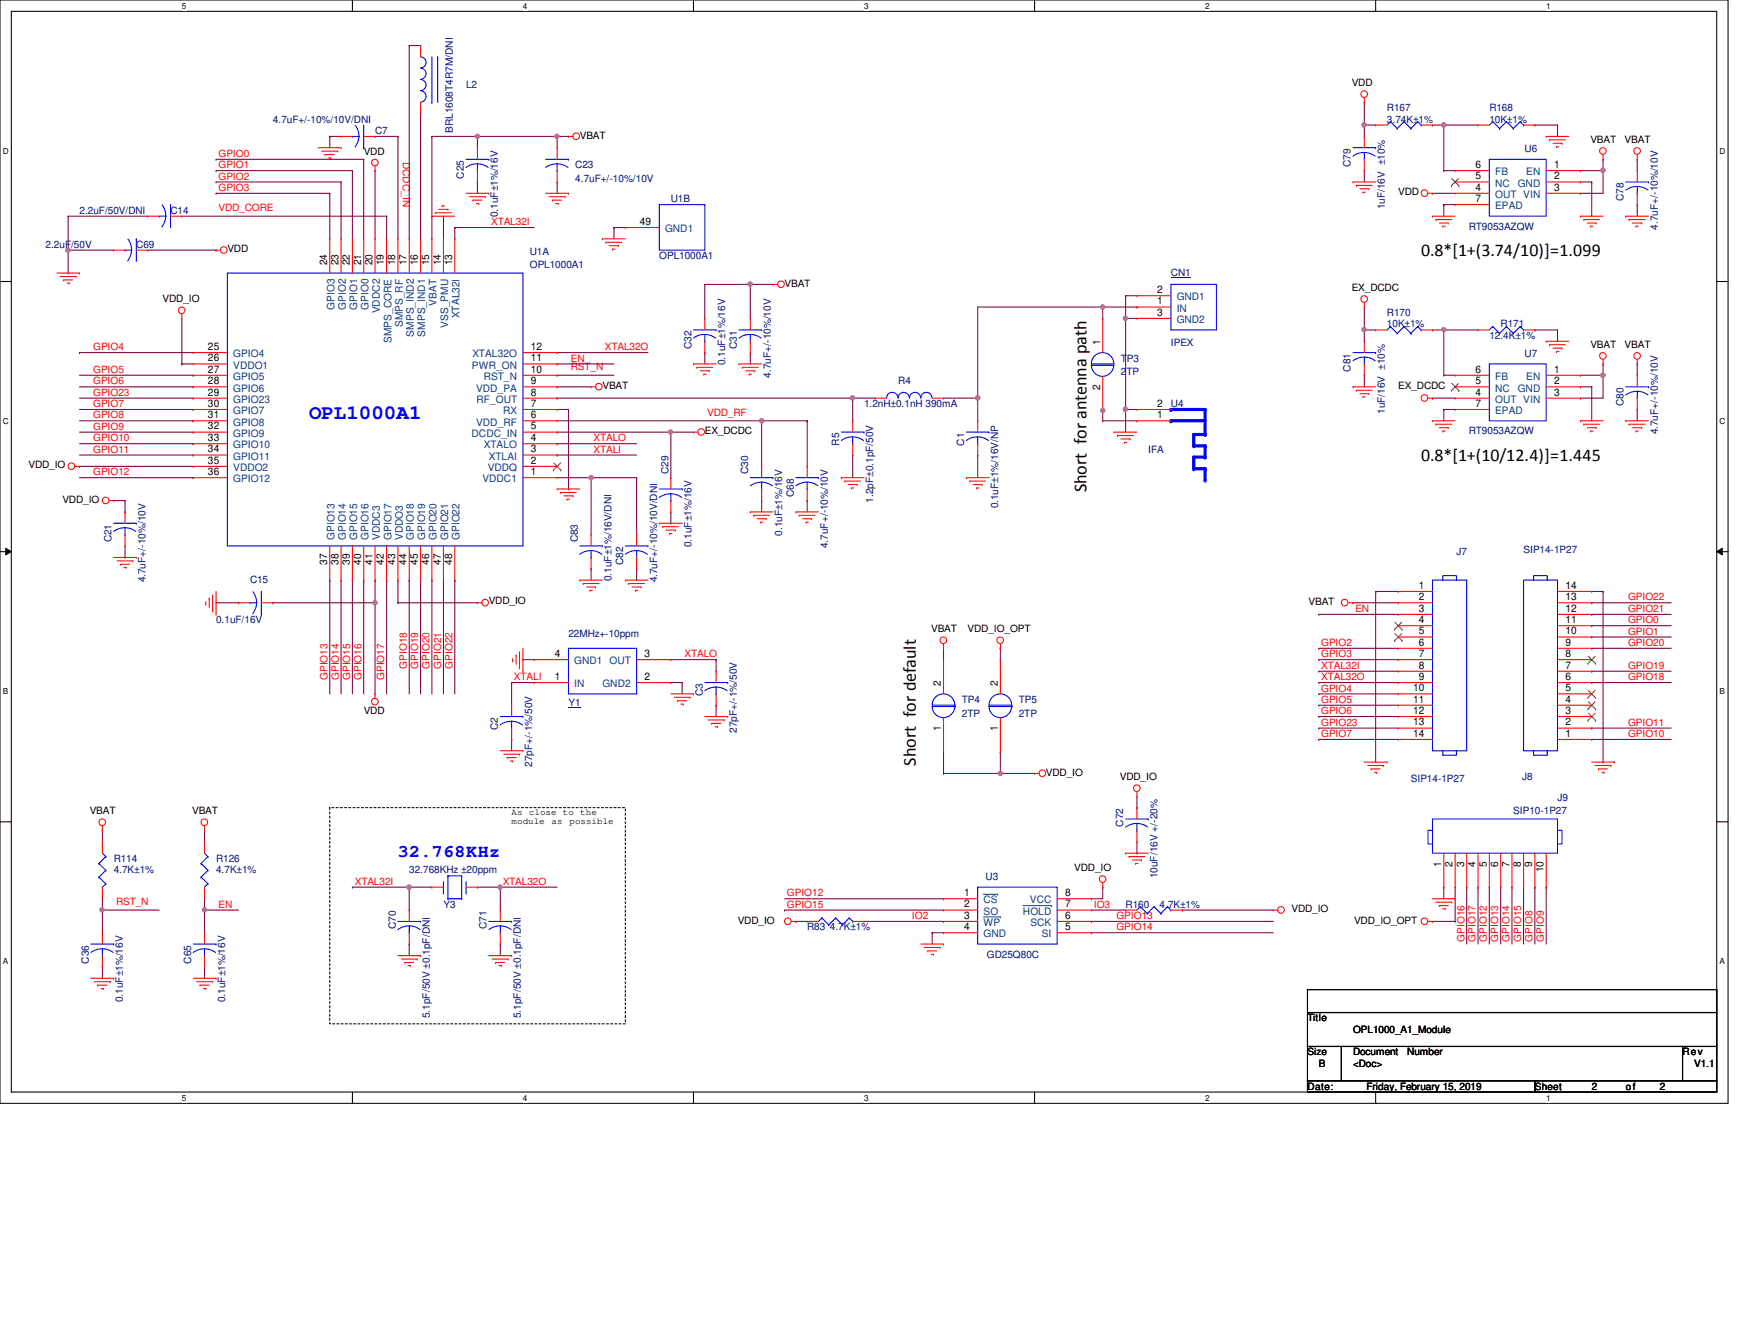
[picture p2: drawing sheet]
<svg xmlns="http://www.w3.org/2000/svg" width="279mm" height="216mm" viewBox="0 0 279 216" stroke-linecap="round" stroke-linejoin="round" font-family="sans-serif">
<defs><g id="words">
<text font-size="3.3" fill="#00f" x="49.7" y="67.3">OPL1000A1</text>
<g font-size="2.9">
<text x="228.6" y="41.1">0.8*[1+(3.74/10)]=1.099</text>
<text x="228.6" y="74.1">0.8*[1+(10/12.4)]=1.445</text>
<text x="174.8" y="79.2" transform="rotate(-90 174.8 79.2)">Short for antenna path</text>
<text x="147.3" y="123.1" transform="rotate(-90 147.3 123.1)">Short for default</text>
</g>
<text font-size="2.9" fill="#00f" x="64" y="137.8">32.768KHz</text>
<g font-size="1.7">
<text x="237.4" y="28.8">5</text>
<text x="237.4" y="27">6</text>
<text x="250" y="27">1</text>
<text x="250" y="28.8">2</text>
<text x="237.4" y="30.6">4</text>
<text x="237.4" y="32.5">7</text>
<text x="250" y="30.6">3</text>
<text x="102.9" y="36.2">49</text>
<text x="52.6" y="42.6" transform="rotate(-90 52.6 42.6)">24</text>
<text x="54.4" y="42.6" transform="rotate(-90 54.4 42.6)">23</text>
<text x="56.3" y="42.6" transform="rotate(-90 56.3 42.6)">22</text>
<text x="58.1" y="42.6" transform="rotate(-90 58.1 42.6)">21</text>
<text x="59.9" y="42.6" transform="rotate(-90 59.9 42.6)">20</text>
<text x="61.8" y="42.6" transform="rotate(-90 61.8 42.6)">19</text>
<text x="63.6" y="42.6" transform="rotate(-90 63.6 42.6)">18</text>
<text x="65.4" y="42.6" transform="rotate(-90 65.4 42.6)">17</text>
<text x="67.2" y="42.6" transform="rotate(-90 67.2 42.6)">16</text>
<text x="69" y="42.6" transform="rotate(-90 69 42.6)">15</text>
<text x="70.9" y="42.6" transform="rotate(-90 70.9 42.6)">14</text>
<text x="72.7" y="42.6" transform="rotate(-90 72.7 42.6)">13</text>
<text x="186.1" y="47.1">2</text>
<text x="186.1" y="48.9">1</text>
<text x="186.1" y="50.8">3</text>
<text x="33.4" y="56.3">25</text>
<text x="33.4" y="58.1">26</text>
<text x="33.4" y="59.9">27</text>
<text x="85.4" y="59.9">10</text>
<text x="85.4" y="58.1">11</text>
<text x="85.4" y="56.3">12</text>
<text x="177" y="55.4" transform="rotate(-90 177 55.4)">1</text>
<text x="237.4" y="59.9">6</text>
<text x="250" y="59.9">1</text>
<text x="33.4" y="65.4">30</text>
<text x="33.4" y="63.6">29</text>
<text x="33.4" y="61.8">28</text>
<text x="85.4" y="65.4">7</text>
<text x="85.4" y="63.6">8</text>
<text x="85.4" y="61.8">9</text>
<text x="177" y="62.7" transform="rotate(-90 177 62.7)">2</text>
<text x="186.1" y="65.4">2</text>
<text x="237.4" y="63.6">4</text>
<text x="237.4" y="61.8">5</text>
<text x="237.4" y="65.4">7</text>
<text x="250" y="61.8">2</text>
<text x="250" y="63.6">3</text>
<text x="33.4" y="70.9">33</text>
<text x="33.4" y="69">32</text>
<text x="33.4" y="67.2">31</text>
<text x="85.4" y="70.9">4</text>
<text x="85.4" y="69">5</text>
<text x="85.4" y="67.2">6</text>
<text x="186.1" y="67.2">1</text>
<text x="33.4" y="76.4">36</text>
<text x="33.4" y="74.5">35</text>
<text x="33.4" y="72.7">34</text>
<text x="85.4" y="76.4">1</text>
<text x="85.4" y="74.5">2</text>
<text x="85.4" y="72.7">3</text>
<text x="52.6" y="90.8" transform="rotate(-90 52.6 90.8)">37</text>
<text x="54.4" y="90.8" transform="rotate(-90 54.4 90.8)">38</text>
<text x="56.3" y="90.8" transform="rotate(-90 56.3 90.8)">39</text>
<text x="58.1" y="90.8" transform="rotate(-90 58.1 90.8)">40</text>
<text x="59.9" y="90.8" transform="rotate(-90 59.9 90.8)">41</text>
<text x="61.8" y="90.8" transform="rotate(-90 61.8 90.8)">42</text>
<text x="63.6" y="90.8" transform="rotate(-90 63.6 90.8)">43</text>
<text x="65.4" y="90.8" transform="rotate(-90 65.4 90.8)">44</text>
<text x="67.2" y="90.8" transform="rotate(-90 67.2 90.8)">45</text>
<text x="69" y="90.8" transform="rotate(-90 69 90.8)">46</text>
<text x="70.9" y="90.8" transform="rotate(-90 70.9 90.8)">47</text>
<text x="72.7" y="90.8" transform="rotate(-90 72.7 90.8)">48</text>
<text x="228.2" y="94.7">1</text>
<text x="251.8" y="94.7">14</text>
<text x="228.2" y="96.5">2</text>
<text x="228.2" y="98.3">3</text>
<text x="228.2" y="100.2">4</text>
<text x="228.2" y="102">5</text>
<text x="251.8" y="102">10</text>
<text x="251.8" y="100.2">11</text>
<text x="251.8" y="98.3">12</text>
<text x="251.8" y="96.5">13</text>
<text x="89.2" y="105.6">4</text>
<text x="103.7" y="105.6">3</text>
<text x="228.2" y="103.8">6</text>
<text x="228.2" y="105.6">7</text>
<text x="228.2" y="107.5">8</text>
<text x="251.8" y="107.5">7</text>
<text x="251.8" y="105.6">8</text>
<text x="251.8" y="103.8">9</text>
<text x="89.2" y="109.3">1</text>
<text x="103.7" y="109.3">2</text>
<text x="151.3" y="110.3" transform="rotate(-90 151.3 110.3)">2</text>
<text x="160.5" y="110.3" transform="rotate(-90 160.5 110.3)">2</text>
<text x="227.3" y="111.1">10</text>
<text x="227.3" y="112.9">11</text>
<text x="228.2" y="109.3">9</text>
<text x="251.8" y="112.9">4</text>
<text x="251.8" y="111.1">5</text>
<text x="251.8" y="109.3">6</text>
<text x="151.3" y="117.6" transform="rotate(-90 151.3 117.6)">1</text>
<text x="160.5" y="117.6" transform="rotate(-90 160.5 117.6)">1</text>
<text x="227.3" y="114.8">12</text>
<text x="227.3" y="116.6">13</text>
<text x="227.3" y="118.4">14</text>
<text x="251.8" y="118.4">1</text>
<text x="251.8" y="116.6">2</text>
<text x="251.8" y="114.8">3</text>
<text x="231.8" y="139.3" transform="rotate(-90 231.8 139.3)">1</text>
<text x="233.6" y="139.3" transform="rotate(-90 233.6 139.3)">2</text>
<text x="235.5" y="139.3" transform="rotate(-90 235.5 139.3)">3</text>
<text x="237.3" y="139.3" transform="rotate(-90 237.3 139.3)">4</text>
<text x="239.1" y="139.3" transform="rotate(-90 239.1 139.3)">5</text>
<text x="241" y="139.3" transform="rotate(-90 241 139.3)">6</text>
<text x="242.8" y="139.3" transform="rotate(-90 242.8 139.3)">7</text>
<text x="244.6" y="139.3" transform="rotate(-90 244.6 139.3)">8</text>
<text x="246.5" y="139.3" transform="rotate(-90 246.5 139.3)">9</text>
<text x="248.3" y="140.2" transform="rotate(-90 248.3 140.2)">10</text>
<text x="155.1" y="144.1">1</text>
<text x="155.1" y="145.9">2</text>
<text x="155.1" y="147.7">3</text>
<text x="155.1" y="149.5">4</text>
<text x="171.3" y="149.5">5</text>
<text x="171.3" y="147.7">6</text>
<text x="171.3" y="145.9">7</text>
<text x="171.3" y="144.1">8</text>
</g>
<g font-size="1.7" fill="#00407f">
<text x="240.5" y="28.2">FB</text>
<text x="245.5" y="28.2">EN</text>
<text x="240.5" y="31.8">OUT VIN</text>
<text x="240.5" y="30">NC</text>
<text x="240.5" y="33.7">EPAD</text>
<text x="244.1" y="30">GND</text>
<text x="107" y="37.3">GND1</text>
<text x="53.8" y="49.8" transform="rotate(-90 53.8 49.8)">GPIO3</text>
<text x="55.6" y="49.8" transform="rotate(-90 55.6 49.8)">GPIO2</text>
<text x="57.4" y="49.8" transform="rotate(-90 57.4 49.8)">GPIO1</text>
<text x="59.3" y="49.8" transform="rotate(-90 59.3 49.8)">GPIO0</text>
<text x="61.1" y="50.4" transform="rotate(-90 61.1 50.4)">VDDC2</text>
<text x="64.8" y="52.6" transform="rotate(-90 64.8 52.6)">SMPS_RF</text>
<text x="70.2" y="49.1" transform="rotate(-90 70.2 49.1)">VBAT</text>
<text x="72.1" y="52.7" transform="rotate(-90 72.1 52.7)">VSS_PMU</text>
<text x="73.9" y="51.2" transform="rotate(-90 73.9 51.2)">XTAL32I</text>
<text x="189.3" y="50.1">IN</text>
<text x="189.3" y="48.3">GND1</text>
<text x="189.3" y="51.9">GND2</text>
<text x="37.5" y="57.4">GPIO4</text>
<text x="37.5" y="59.3">VDDO1</text>
<text x="62.9" y="55.1" transform="rotate(-90 62.9 55.1)">SMPS_CORE</text>
<text x="66.6" y="54.1" transform="rotate(-90 66.6 54.1)">SMPS_IND2</text>
<text x="68.4" y="54.1" transform="rotate(-90 68.4 54.1)">SMPS_IND1</text>
<text x="75.9" y="59.3">PWR_ON</text>
<text x="76" y="57.4">XTAL32O</text>
<text x="37.5" y="61.1">GPIO5</text>
<text x="37.5" y="64.8">GPIO23</text>
<text x="37.5" y="62.9">GPIO6</text>
<text x="76.6" y="62.9">VDD_PA</text>
<text x="76.6" y="64.8">RF_OUT</text>
<text x="77.8" y="61.1">RST_N</text>
<text x="240.5" y="64.8">OUT VIN</text>
<text x="240.5" y="62.9">NC</text>
<text x="240.5" y="61.1">FB</text>
<text x="244.1" y="62.9">GND</text>
<text x="245.5" y="61.1">EN</text>
<text x="37.5" y="66.6">GPIO7</text>
<text x="37.5" y="70.2">GPIO9</text>
<text x="37.5" y="68.4">GPIO8</text>
<text x="75.9" y="70.2">DCDC_IN</text>
<text x="76.6" y="68.4">VDD_RF</text>
<text x="80.9" y="66.6">RX</text>
<text x="240.5" y="66.6">EPAD</text>
<text x="37.5" y="72.1">GPIO10</text>
<text x="37.5" y="77.6">GPIO12</text>
<text x="37.5" y="75.7">VDDO2</text>
<text x="37.5" y="73.9">GPIO11</text>
<text x="77.6" y="77.6">VDDC1</text>
<text x="77.9" y="72.1">XTALO</text>
<text x="78.4" y="75.7">VDDQ</text>
<text x="78.7" y="73.9">XTLAI</text>
<text x="53.8" y="86.8" transform="rotate(-90 53.8 86.8)">GPIO13</text>
<text x="55.6" y="86.8" transform="rotate(-90 55.6 86.8)">GPIO14</text>
<text x="57.4" y="86.8" transform="rotate(-90 57.4 86.8)">GPIO15</text>
<text x="59.3" y="86.8" transform="rotate(-90 59.3 86.8)">GPIO16</text>
<text x="61.1" y="86.8" transform="rotate(-90 61.1 86.8)">VDDC3</text>
<text x="62.9" y="86.8" transform="rotate(-90 62.9 86.8)">GPIO17</text>
<text x="64.8" y="86.8" transform="rotate(-90 64.8 86.8)">VDDO3</text>
<text x="66.6" y="86.8" transform="rotate(-90 66.6 86.8)">GPIO18</text>
<text x="68.4" y="86.8" transform="rotate(-90 68.4 86.8)">GPIO19</text>
<text x="70.2" y="86.8" transform="rotate(-90 70.2 86.8)">GPIO20</text>
<text x="72.1" y="86.8" transform="rotate(-90 72.1 86.8)">GPIO21</text>
<text x="73.9" y="86.8" transform="rotate(-90 73.9 86.8)">GPIO22</text>
<text x="92.4" y="106.8">GND1 OUT</text>
<text x="92.4" y="110.5">IN</text>
<text x="96.9" y="110.5">GND2</text>
<text x="158.2" y="145.2">CS</text>
<text x="158.2" y="147.1">SO</text>
<text x="158.2" y="148.9">WP</text>
<text x="164.5" y="147.1">HOLD</text>
<text x="165.7" y="145.2">VCC</text>
<text x="165.7" y="148.9">SCK</text>
<text x="158.2" y="150.7">GND</text>
<text x="167.6" y="150.7">SI</text>
</g>
<g font-size="1.6" fill="#00007f">
<text x="75" y="14.2">L2</text>
<text x="223.1" y="17.9">R167</text>
<text x="239.6" y="17.9">R168</text>
<text x="43.9" y="19.7">4.7uF+/-10%/10V/DNI</text>
<text x="60.3" y="21.5">C7</text>
<text x="72.8" y="21.4" transform="rotate(-90 72.8 21.4)">BRL1608T4R7M/DNI</text>
<text x="223.1" y="19.7">3.74K±1%</text>
<text x="239.6" y="19.7">10K±1%</text>
<text x="74.6" y="28.7" transform="rotate(-90 74.6 28.7)">C25</text>
<text x="92.5" y="27.1">C23</text>
<text x="92.5" y="29.2">4.7uF+/-10%/10V</text>
<text x="217.3" y="26.9" transform="rotate(-90 217.3 26.9)">C79</text>
<text x="245.2" y="24.5">U6</text>
<text x="12.8" y="34.3">2.2uF/50V/DNI</text>
<text x="27.4" y="34.3">C14</text>
<text x="80.1" y="34.9" transform="rotate(-90 80.1 34.9)">0.1uF±1%/16V</text>
<text x="107.9" y="32.5">U1B</text>
<text x="222.8" y="33.7" transform="rotate(-90 222.8 33.7)">1uF/16V ±10%</text>
<text x="261.2" y="32.3" transform="rotate(-90 261.2 32.3)">C78</text>
<text x="7.3" y="39.8">2.2uF/50V</text>
<text x="21.9" y="39.8">C69</text>
<text x="85.2" y="40.9">U1A</text>
<text x="106" y="41.7">OPL1000A1</text>
<text x="236.3" y="36.9">RT9053AZQW</text>
<text x="266.7" y="36.9" transform="rotate(-90 266.7 36.9)">4.7uF+/-10%/10V</text>
<text x="85.2" y="43.1">OPL1000A1</text>
<text x="188.3" y="44.4">CN1</text>
<text x="223.1" y="50.8">R170</text>
<text x="223.1" y="52.6">10K±1%</text>
<text x="241.4" y="52.6">R171</text>
<text x="111.2" y="56.1" transform="rotate(-90 111.2 56.1)">C32</text>
<text x="116.7" y="58.7" transform="rotate(-90 116.7 58.7)">0.1uF±1%/16V</text>
<text x="118.5" y="56.1" transform="rotate(-90 118.5 56.1)">C31</text>
<text x="180.3" y="58.1">TP3</text>
<text x="188.3" y="55.6">IPEX</text>
<text x="217.3" y="59.8" transform="rotate(-90 217.3 59.8)">C81</text>
<text x="239.6" y="54.5">12.4K±1%</text>
<text x="245.2" y="57.4">U7</text>
<text x="124" y="60.7" transform="rotate(-90 124 60.7)">4.7uF+/-10%/10V</text>
<text x="139" y="65.4">1.2nH±0.1nH 390mA</text>
<text x="144.5" y="61.8">R4</text>
<text x="180.3" y="60.3">2TP</text>
<text x="188.3" y="65.4">U4</text>
<text x="261.2" y="65.3" transform="rotate(-90 261.2 65.3)">C80</text>
<text x="135" y="71.7" transform="rotate(-90 135 71.7)">R5</text>
<text x="155.1" y="71.7" transform="rotate(-90 155.1 71.7)">C1</text>
<text x="222.8" y="66.5" transform="rotate(-90 222.8 66.5)">1uF/16V ±10%</text>
<text x="236.3" y="69.8">RT9053AZQW</text>
<text x="266.7" y="69.8" transform="rotate(-90 266.7 69.8)">4.7uF+/-10%/10V</text>
<text x="107.5" y="76.2" transform="rotate(-90 107.5 76.2)">C29</text>
<text x="120.4" y="76.2" transform="rotate(-90 120.4 76.2)">C30</text>
<text x="184.7" y="72.8">IFA</text>
<text x="127.7" y="79.9" transform="rotate(-90 127.7 79.9)">C68</text>
<text x="140.5" y="80.8" transform="rotate(-90 140.5 80.8)">1.2pF±0.1pF/50V</text>
<text x="160.6" y="81.7" transform="rotate(-90 160.6 81.7)">0.1uF±1%/16V/NP</text>
<text x="17.9" y="87.2" transform="rotate(-90 17.9 87.2)">C21</text>
<text x="92.9" y="87.2" transform="rotate(-90 92.9 87.2)">C83</text>
<text x="111.2" y="88" transform="rotate(-90 111.2 88)">0.1uF±1%/16V</text>
<text x="125.8" y="86.1" transform="rotate(-90 125.8 86.1)">0.1uF±1%/16V</text>
<text x="133.1" y="88.1" transform="rotate(-90 133.1 88.1)">4.7uF+/-10%/10V</text>
<text x="234.3" y="89.2">J7</text>
<text x="245.1" y="88.9">SIP14-1P27</text>
<text x="23.4" y="93.6" transform="rotate(-90 23.4 93.6)">4.7uF+/-10%/10V</text>
<text x="40.2" y="93.8">C15</text>
<text x="98.4" y="93.4" transform="rotate(-90 98.4 93.4)">0.1uF±1%/16V/DNI</text>
<text x="100.2" y="90.9" transform="rotate(-90 100.2 90.9)">C82</text>
<text x="105.7" y="93.6" transform="rotate(-90 105.7 93.6)">4.7uF+/-10%/10V/DNI</text>
<text x="34.8" y="100.2">0.1uF/16V</text>
<text x="91.4" y="102.4">22MHz+-10ppm</text>
<text x="91.4" y="113.5">Y1</text>
<text x="113" y="111.9" transform="rotate(-90 113 111.9)">C3</text>
<text x="154.7" y="113">TP4</text>
<text x="163.9" y="113">TP5</text>
<text x="80.1" y="117.4" transform="rotate(-90 80.1 117.4)">C2</text>
<text x="118.5" y="117.8" transform="rotate(-90 118.5 117.8)">27pF+/-1%/50V</text>
<text x="154.7" y="115.2">2TP</text>
<text x="163.9" y="115.2">2TP</text>
<text x="85.6" y="123.2" transform="rotate(-90 85.6 123.2)">27pF+/-1%/50V</text>
<text x="226.9" y="125.8">SIP14-1P27</text>
<text x="244.9" y="125.4">J8</text>
<text x="243.4" y="130.9">SIP10-1P27</text>
<text x="250.5" y="128.7">J9</text>
<text x="180.7" y="132.9" transform="rotate(-90 180.7 132.9)">C72</text>
<text x="18.3" y="138.6">R114</text>
<text x="18.3" y="140.4">4.7K±1%</text>
<text x="34.8" y="138.6">R126</text>
<text x="34.8" y="140.4">4.7K±1%</text>
<text x="65.8" y="140.4">32.768KHz ±20ppm</text>
<text x="158.5" y="141.5">U3</text>
<text x="186.2" y="141.2" transform="rotate(-90 186.2 141.2)">10uF/16V +/-20%</text>
<text x="63.7" y="149.4" transform="rotate(-90 63.7 149.4)">C70</text>
<text x="71.3" y="145.9">Y3</text>
<text x="78.3" y="149.4" transform="rotate(-90 78.3 149.4)">C71</text>
<text x="129.8" y="149.6">R83 4.7K±1%</text>
<text x="181.1" y="145.9">R160</text>
<text x="186.5" y="145.9">4.7K±1%</text>
<text x="14.3" y="154.9" transform="rotate(-90 14.3 154.9)">C36</text>
<text x="30.7" y="154.9" transform="rotate(-90 30.7 154.9)">C65</text>
<text x="158.7" y="154">GD25Q80C</text>
<text x="19.8" y="161.1" transform="rotate(-90 19.8 161.1)">0.1uF±1%/16V</text>
<text x="36.2" y="161.1" transform="rotate(-90 36.2 161.1)">0.1uF±1%/16V</text>
<text x="69.1" y="163.7" transform="rotate(-90 69.1 163.7)">5.1pF/50V ±0.1pF/DNI</text>
<text x="83.8" y="163.7" transform="rotate(-90 83.8 163.7)">5.1pF/50V ±0.1pF/DNI</text>
</g>
<g font-size="1.6">
<text x="217.4" y="13.9">VDD</text>
<text x="93.3" y="22.3">VBAT</text>
<text x="255.8" y="23">VBAT</text>
<text x="261.3" y="23">VBAT</text>
<text x="58.5" y="24.8">VDD</text>
<text x="224.9" y="31.4">VDD</text>
<text x="36.6" y="40.6">VDD</text>
<text x="126.2" y="46.1">VBAT</text>
<text x="217.4" y="46.8">EX_DCDC</text>
<text x="26.2" y="48.6">VDD_IO</text>
<text x="255.8" y="55.9">VBAT</text>
<text x="261.3" y="55.9">VBAT</text>
<text x="96.9" y="62.5">VBAT</text>
<text x="224.9" y="62.5">EX_DCDC</text>
<text x="113.4" y="69.8">EX_DCDC</text>
<text x="4.6" y="75.3">VDD_IO</text>
<text x="10" y="80.8">VDD_IO</text>
<text x="78.6" y="97.1">VDD_IO</text>
<text x="149.8" y="101.6">VBAT</text>
<text x="155.6" y="101.6">VDD_IO_OPT</text>
<text x="210.5" y="97.2">VBAT</text>
<text x="58.5" y="114.8">VDD</text>
<text x="168.2" y="124.7">VDD_IO</text>
<text x="180.1" y="125.4">VDD_IO</text>
<text x="14.4" y="130.9">VBAT</text>
<text x="30.9" y="130.9">VBAT</text>
<text x="172.8" y="140">VDD_IO</text>
<text x="118.7" y="148.5">VDD_IO</text>
<text x="207.7" y="146.6">VDD_IO</text>
<text x="217.8" y="148.5">VDD_IO_OPT</text>
<text x="210.3" y="164.2">Title</text>
<text x="217.6" y="166">OPL1000_A1_Module</text>
<text x="210.3" y="169.7">Size</text>
<text x="212.1" y="171.5">B</text>
<text x="217.6" y="169.7">Document</text>
<text x="217.6" y="171.5">&lt;Doc&gt;</text>
<text x="226.4" y="169.7">Number</text>
<text x="270.6" y="169.7">Rev</text>
<text x="272.5" y="171.5">V1.1</text>
<text x="210.3" y="175.2">Date:</text>
<text x="219.8" y="175.2">Friday, February 15, 2019</text>
<text x="246.9" y="175.2">Sheet</text>
<text x="256" y="175.2">2</text>
<text x="261.5" y="175.2">of</text>
<text x="267" y="175.2">2</text>
</g>
<g font-size="1.6" fill="#f00">
<text x="35.1" y="28.9">GPIO2</text>
<text x="35.1" y="27.1">GPIO1</text>
<text x="35.1" y="25.2">GPIO0</text>
<text x="64.8" y="26" transform="rotate(90 64.8 26)">DCDC_IN</text>
<text x="35.1" y="30.7">GPIO3</text>
<text x="35.1" y="34">VDD_CORE</text>
<text x="79" y="36.2">XTAL32I</text>
<text x="15" y="59.9">GPIO5</text>
<text x="15" y="56.3">GPIO4</text>
<text x="91.8" y="59.5">RST_N</text>
<text x="91.8" y="58.1">EN</text>
<text x="97.3" y="56.3">XTAL32O</text>
<text x="15" y="63.6">GPIO23</text>
<text x="15" y="61.8">GPIO6</text>
<text x="15" y="65.4">GPIO7</text>
<text x="15" y="71">GPIO10</text>
<text x="15" y="69.1">GPIO9</text>
<text x="15" y="67.3">GPIO8</text>
<text x="95.5" y="71">XTALO</text>
<text x="113.7" y="66.8">VDD_RF</text>
<text x="15" y="76.4">GPIO12</text>
<text x="15" y="72.8">GPIO11</text>
<text x="95.5" y="72.8">XTALI</text>
<text x="218" y="98.4">EN</text>
<text x="261.9" y="100.2">GPIO0</text>
<text x="261.9" y="96.5">GPIO22</text>
<text x="261.9" y="98.4">GPIO21</text>
<text x="65.4" y="107.5" transform="rotate(-90 65.4 107.5)">GPIO18</text>
<text x="67.3" y="107.5" transform="rotate(-90 67.3 107.5)">GPIO19</text>
<text x="69.1" y="107.5" transform="rotate(-90 69.1 107.5)">GPIO20</text>
<text x="71" y="107.5" transform="rotate(-90 71 107.5)">GPIO21</text>
<text x="72.8" y="107.5" transform="rotate(-90 72.8 107.5)">GPIO22</text>
<text x="110.1" y="105.7">XTALO</text>
<text x="212.5" y="107.5">XTAL32I</text>
<text x="212.5" y="105.7">GPIO3</text>
<text x="212.5" y="103.8">GPIO2</text>
<text x="261.9" y="102">GPIO1</text>
<text x="261.9" y="103.8">GPIO20</text>
<text x="261.9" y="107.5">GPIO19</text>
<text x="52.7" y="109.3" transform="rotate(-90 52.7 109.3)">GPIO13</text>
<text x="54.5" y="109.3" transform="rotate(-90 54.5 109.3)">GPIO14</text>
<text x="56.3" y="109.3" transform="rotate(-90 56.3 109.3)">GPIO15</text>
<text x="58.1" y="109.3" transform="rotate(-90 58.1 109.3)">GPIO16</text>
<text x="61.8" y="109.3" transform="rotate(-90 61.8 109.3)">GPIO17</text>
<text x="82.7" y="109.3">XTALI</text>
<text x="212.5" y="109.3">XTAL32O</text>
<text x="212.5" y="111.2">GPIO4</text>
<text x="212.5" y="113">GPIO5</text>
<text x="261.9" y="109.3">GPIO18</text>
<text x="212.5" y="114.8">GPIO6</text>
<text x="212.5" y="116.7">GPIO23</text>
<text x="212.5" y="118.5">GPIO7</text>
<text x="261.9" y="118.5">GPIO10</text>
<text x="261.9" y="116.7">GPIO11</text>
<text x="57.1" y="142.2">XTAL32I</text>
<text x="80.9" y="142.2">XTAL32O</text>
<text x="18.7" y="145.5">RST_N</text>
<text x="35.1" y="145.9">EN</text>
<text x="126.6" y="144.1">GPIO12</text>
<text x="126.6" y="145.9">GPIO15</text>
<text x="146.7" y="147.7">IO2</text>
<text x="175.9" y="145.9">IO3</text>
<text x="179.6" y="149.6">GPIO14</text>
<text x="179.6" y="147.7">GPIO13</text>
<text x="235.5" y="151.4" transform="rotate(-90 235.5 151.4)">GPIO16</text>
<text x="237.4" y="151.4" transform="rotate(-90 237.4 151.4)">GPIO17</text>
<text x="239.2" y="151.4" transform="rotate(-90 239.2 151.4)">GPIO12</text>
<text x="241" y="151.4" transform="rotate(-90 241 151.4)">GPIO13</text>
<text x="242.8" y="151.4" transform="rotate(-90 242.8 151.4)">GPIO14</text>
<text x="244.7" y="151.4" transform="rotate(-90 244.7 151.4)">GPIO15</text>
<text x="246.5" y="151.4" transform="rotate(-90 246.5 151.4)">GPIO8</text>
<text x="248.3" y="151.4" transform="rotate(-90 248.3 151.4)">GPIO9</text>
</g>
<g font-size="1.5">
<text x="82.3" y="131.1">As close to the</text>
<text x="82.3" y="132.5">module</text>
<text x="88.7" y="132.5">as</text>
<text x="91.6" y="132.5">possible</text>
</g>
<g font-size="1.3">
<text x="29.3" y="1.4">5</text>
<text x="84.1" y="1.4">4</text>
<text x="139" y="1.4">3</text>
<text x="193.8" y="1.4">2</text>
<text x="248.7" y="1.4">1</text>
<text x=".5" y="24.7">D</text>
<text x="276.6" y="24.7">D</text>
<text x=".5" y="68.2">C</text>
<text x="276.6" y="68.2">C</text>
<text x=".5" y="111.6">B</text>
<text x="276.6" y="111.6">B</text>
<text x=".5" y="155">A</text>
<text x="276.6" y="155">A</text>
<text x="29.3" y="177">5</text>
<text x="84.1" y="177">4</text>
<text x="139" y="177">3</text>
<text x="193.8" y="177">2</text>
<text x="248.7" y="177">1</text>
</g>
</g></defs>
<path d="M0 0h278v177.4h-278zM1.8 1.8h274.3v173.8h-274.3z" fill="none" stroke="#000" stroke-width=".17"/>
<g fill="#fff">
<path d="M29.3 .2h.7v1.5h-.7z"/>
<path d="M29.3 175.8h.7v1.4h-.7z"/>
</g>
<path d="M56.7 0v1.8M56.7 175.6v1.8" fill="none" stroke="#000" stroke-width=".17"/>
<g fill="#fff">
<path d="M84.1 .2h.7v1.5h-.7z"/>
<path d="M84.1 175.8h.7v1.4h-.7z"/>
</g>
<path d="M111.5 0v1.8M111.5 175.6v1.8" fill="none" stroke="#000" stroke-width=".17"/>
<g fill="#fff">
<path d="M139 .2h.7v1.5h-.7z"/>
<path d="M139 175.8h.7v1.4h-.7z"/>
</g>
<path d="M166.4 0v1.8M166.4 175.6v1.8" fill="none" stroke="#000" stroke-width=".17"/>
<g fill="#fff">
<path d="M193.8 .2h.8v1.5h-.8z"/>
<path d="M193.8 175.8h.8v1.4h-.8z"/>
</g>
<path d="M221.3 0v1.8M221.3 175.6v1.8" fill="none" stroke="#000" stroke-width=".17"/>
<g fill="#fff">
<path d="M248.7 .2h.7v1.5h-.7z"/>
<path d="M248.7 175.8h.7v1.4h-.7z"/>
<path d="M.5 23.5h.9v1.5h-.9z"/>
<path d="M276.6 23.5h.9v1.5h-.9z"/>
<path d="M.5 67h.9v1.5h-.9z"/>
<path d="M276.6 67h.9v1.5h-.9z"/>
</g>
<path d="M0 45.3h1.8M276.1 45.3h1.9" fill="none" stroke="#000" stroke-width=".17"/>
<g fill="#fff">
<path d="M.5 110.4h.8v1.5h-.8z"/>
<path d="M276.6 110.4h.9v1.5h-.9z"/>
</g>
<path d="M0 88.7h1.8M276.1 88.7h1.9" fill="none" stroke="#000" stroke-width=".17"/>
<path d="M.9 88.1l.9 .6-.9 .5zM276.1 88.7l.9-.6v1.1z" fill="#000"/>
<path d="M.9 88.1l.9 .6-.9 .5zM276.1 88.7l.9-.6v1.1z" fill="none" stroke="#000" stroke-width=".16"/>
<g fill="#fff">
<path d="M.5 153.8h.8v1.5h-.8z"/>
<path d="M276.6 153.8h.9v1.5h-.9z"/>
</g>
<path d="M0 132.1h1.8M276.1 132.1h1.9" fill="none" stroke="#000" stroke-width=".17"/>
<path d="M53 129.8h47.6v34.8h-47.6z" fill="none" stroke="#000" stroke-width=".17" stroke-dasharray=".3 .3"/>
<g fill="none" stroke="#7f0040" stroke-width=".17">
<path d="M43.9 96.9h.1M43.9 96.9h16.4M53 93.3h.1M53 93.3v18.2M54.9 93.3h.1M54.9 93.3v18.2M56.7 93.3h.1M56.7 93.3v18.2M58.5 93.3h.1M58.5 93.3v18.2M62.2 93.3h.1M62.2 93.3v18.2"/>
<path d="M65.8 93.3h.1M65.8 93.3v18.2M67.6 93.3h.1M67.6 93.3v18.2M69.5 93.3h.1M69.5 93.3v18.2M71.3 93.3h.1M71.3 93.3v18.2M73.2 93.3h.1M73.2 93.3v18.2M82.3 118.9h.1M82.3 109.7h.1"/>
<path d="M82.3 109.7h3.6M82.3 109.7v3.7M82.3 118.9v1.8M84.1 106h.1M84.1 106h1.8M107.9 109.7h.1M107.9 109.7h1.8M107.9 106h7.3M109.7 109.7h.1M109.7 109.7v1.8M115.2 113.4h.1M115.2 106h.1"/>
<path d="M115.2 106v1.9M115.2 113.4v1.8"/>
</g>
<circle cx="60.3" cy="96.9" r=".34" fill="#f0f"/>
<circle cx="60.3" cy="96.9" r=".34" fill="none" stroke="#f0f" stroke-width=".17"/>
<g fill="none" stroke="#7f0040" stroke-width=".17">
<path d="M34.8 31.1h.1M34.8 29.3h.1M34.8 27.4h.1M34.8 25.6h.1M34.8 31.1h18.2M34.8 29.3h20.1M34.8 27.4h21.9M34.8 25.6h23.7M53 31.1h.1M53 21.9h.1M53 21.9v1.8M53 31.1v7.3"/>
<path d="M53 21.9h1.9M54.9 29.3h.1M54.9 29.3v9.1M56.7 27.4h.1M56.7 27.4v11M58.5 25.6h.1M58.5 25.6v12.8M60.3 21.9h.1M60.3 21.9h3.7M64 21.9h.1M64 21.9v16.5M69.5 21.9h.1"/>
<path d="M69.5 21.9h7.3M69.5 21.9v16.5M71.3 34.8h.1M71.3 34.8v3.6M73.2 36.6h.1M73.2 36.6v1.8M76.8 29.3h.1M76.8 21.9h.1M76.8 29.3v1.8M89.6 29.3h.1M89.6 29.3v1.8M12.8 56.7h.1"/>
<path d="M12.8 56.7h18.3M29.3 58.5h.1M29.3 51.2v7.3M29.3 58.5h1.8M12.8 75h.1M12.8 64h18.3M12.8 62.2h18.3M12.8 60.3h18.3M12.8 76.8h18.3M12.8 73.2h18.3M12.8 71.3h18.3M12.8 69.5h18.3"/>
<path d="M12.8 67.6h18.3M12.8 65.8h18.3M12.8 75h18.3M31.1 64h.1M31.1 62.2h.1M31.1 60.3h.1M31.1 76.8h.1M31.1 73.2h.1M31.1 71.3h.1M31.1 69.5h.1M31.1 67.6h.1M31.1 65.8h.1"/>
<path d="M34.8 96.9h.1M34.8 96.9h3.6M60.3 93.3h.1M60.3 93.3v3.6M64 96.9h.1M64 93.3h.1M64 96.9h12.8M64 93.3v3.6"/>
</g>
<circle cx="76.8" cy="21.9" r=".34" fill="#f0f"/>
<circle cx="76.8" cy="21.9" r=".34" fill="none" stroke="#f0f" stroke-width=".17"/>
<path d="M76.8 21.9h.1M76.8 21.9h14.6M76.8 21.9v1.8M89.6 21.9h.1M89.6 21.9v1.8" fill="none" stroke="#7f0040" stroke-width=".17"/>
<circle cx="89.6" cy="21.9" r=".34" fill="#f0f"/>
<circle cx="89.6" cy="21.9" r=".34" fill="none" stroke="#f0f" stroke-width=".17"/>
<g fill="none" stroke="#7f0040" stroke-width=".17">
<path d="M65.8 7.3h.1M65.8 7.3v31.1M65.8 7.3h1.8M67.6 18.3h.1M67.6 7.3h.1M67.6 18.3v20.1M11 34.8h.1M11 34.8h12.7M11 34.8v5.4M29.3 34.8h32.9M62.2 34.8h.1M62.2 34.8v3.6"/>
<path d="M11 40.2h.1M89.6 58.5h.1M89.6 58.5h9.2M113.4 56.7h.1M113.4 45.7h.1M113.4 45.7v5.5M113.4 56.7v1.8M120.7 45.7h.1M120.7 45.7v5.5M89.6 60.3h.1M89.6 60.3h9.2"/>
</g>
<circle cx="120.7" cy="45.7" r=".36" fill="#f0f"/>
<circle cx="120.7" cy="45.7" r=".36" fill="none" stroke="#f0f" stroke-width=".17"/>
<g fill="none" stroke="#7f0040" stroke-width=".17">
<path d="M113.4 45.7h10.9M120.7 56.7h.1M120.7 45.7h.1M120.7 56.7v1.8M89.6 62.2h.1M89.6 71.3h.1M89.6 73.2h.1M89.6 69.5h.1M89.6 62.2h5.5M89.6 71.3h12.8M89.6 73.2h12.8M89.6 69.5h18.3"/>
<path d="M107.9 69.5h.1M107.9 69.5v7.3M107.9 84.1h.1M107.9 82.3v1.8"/>
</g>
<circle cx="107.9" cy="69.5" r=".34" fill="#f0f"/>
<circle cx="107.9" cy="69.5" r=".34" fill="none" stroke="#f0f" stroke-width=".17"/>
<path d="M89.6 67.6h32.9M122.5 67.6h.1" fill="none" stroke="#7f0040" stroke-width=".17"/>
<circle cx="122.5" cy="67.6" r=".34" fill="#f0f"/>
<circle cx="122.5" cy="67.6" r=".34" fill="none" stroke="#f0f" stroke-width=".17"/>
<path d="M73.2 36.6h.1M73.2 36.6h12.7M98.8 36.6h.1M98.8 36.6h1.8M98.8 36.6v1.8M89.6 56.7h.1M89.6 56.7h14.6M137.2 73.2h.1M137.2 64h.1M137.2 73.2v3.6M137.2 64h3.6" fill="none" stroke="#7f0040" stroke-width=".17"/>
<circle cx="137.1" cy="64" r=".34" fill="#f0f"/>
<circle cx="137.1" cy="64" r=".34" fill="none" stroke="#f0f" stroke-width=".17"/>
<g fill="none" stroke="#7f0040" stroke-width=".17">
<path d="M11 40.2h.1M11 43.9h.1M11 40.2h7.3M11 40.2v3.7M89.6 64h.1M89.6 64h47.6M89.6 65.8h1.8M91.4 65.8h.1M91.4 78.6h.1M91.4 65.8v12.8M122.5 67.6h.1M122.5 67.6v7.4"/>
<path d="M122.5 67.6h7.3M129.8 67.6h.1M129.8 67.6v7.4M137.2 64h.1M137.2 64v3.6M60.3 96.9h.1M60.3 96.9v14.6M122.5 80.5h.1M122.5 80.5v1.8M129.8 80.5h.1M129.8 80.5v1.8"/>
</g>
<circle cx="10.9" cy="40.2" r=".36" fill="#f0f"/>
<circle cx="10.9" cy="40.2" r=".36" fill="none" stroke="#f0f" stroke-width=".17"/>
<path d="M60.3 27.4h.1M60.3 27.4v11M23.7 40.2h11.1M34.8 40.2h.1M181.1 65.8h.1M181.1 65.8v3.7" fill="none" stroke="#7f0040" stroke-width=".17"/>
<circle cx="181" cy="65.8" r=".35" fill="#f0f"/>
<circle cx="181" cy="65.8" r=".35" fill="none" stroke="#f0f" stroke-width=".17"/>
<path d="M32.9 146.3h.1M32.9 146.3h5.5" fill="none" stroke="#7f0040" stroke-width=".17"/>
<circle cx="32.9" cy="146.3" r=".34" fill="#f0f"/>
<circle cx="32.9" cy="146.3" r=".34" fill="none" stroke="#f0f" stroke-width=".17"/>
<path d="M32.9 133.5h.1M32.9 133.5v1.8M16.5 144.5h.1M16.5 146.3h.1M16.5 144.5v1.8M16.5 146.3h9.1M32.9 146.3h.1M32.9 144.5h.1M32.9 155.4h.1M32.9 144.5v5.4M32.9 155.4v1.9" fill="none" stroke="#7f0040" stroke-width=".17"/>
<circle cx="16.4" cy="146.3" r=".34" fill="#f0f"/>
<circle cx="16.4" cy="146.3" r=".34" fill="none" stroke="#f0f" stroke-width=".17"/>
<path d="M16.5 133.5h.1M16.5 133.5v1.8M16.5 146.3h.1M16.5 155.4h.1M16.5 146.3v3.6M16.5 155.4v1.9M56.7 142.6h.1M56.7 142.6h9.1" fill="none" stroke="#7f0040" stroke-width=".17"/>
<circle cx="65.8" cy="142.6" r=".36" fill="#f0f"/>
<circle cx="65.8" cy="142.6" r=".36" fill="none" stroke="#f0f" stroke-width=".17"/>
<path d="M65.8 151.8h.1M65.8 151.8v1.8M76.8 142.6h.1M76.8 142.6h12.8M80.5 142.6h.1M80.5 151.8h.1M80.5 151.8v1.8" fill="none" stroke="#7f0040" stroke-width=".17"/>
<circle cx="80.4" cy="142.6" r=".34" fill="#f0f"/>
<circle cx="80.4" cy="142.6" r=".34" fill="none" stroke="#f0f" stroke-width=".17"/>
<g fill="none" stroke="#7f0040" stroke-width=".17">
<path d="M181.1 47.5h.1M181.1 47.5v3.7M181.1 65.8h.1M181.1 65.8h1.8M18.3 80.5h1.8M20.1 89.6h.1M20.1 80.5h.1M20.1 82.3h.1M20.1 80.5v1.8M20.1 87.8v1.8M212.1 98.8h.1M212.1 98.8h12.8"/>
<path d="M217.6 96.9h.1M217.6 96.9h7.3M221.3 95.1h.1M221.3 95.1v27.4M221.3 95.1h3.6M256 96.9h.1M256 98.8h.1M256 96.9h12.8M256 98.8h12.8M256 95.1h1.9M257.9 95.1h.1M257.9 95.1v27.4"/>
<path d="M212.1 109.7h.1M212.1 107.9h.1M212.1 106h.1M212.1 104.2h.1M212.1 111.5h.1M212.1 113.4h.1M212.1 115.2h.1M212.1 117.1h.1M212.1 118.9h.1M212.1 109.7h12.8M212.1 107.9h12.8M212.1 106h12.8"/>
<path d="M212.1 104.2h12.8M212.1 111.5h12.8M212.1 113.4h12.8M212.1 115.2h12.8M212.1 117.1h12.8M212.1 118.9h12.8M256 118.9h.1M256 117.1h.1M256 102.4h.1M256 100.6h.1M256 104.2h.1M256 107.9h.1"/>
<path d="M256 109.7h.1M256 109.7h12.8M256 107.9h12.8M256 104.2h12.8M256 117.1h12.8M256 118.9h12.8M256 102.4h12.8M256 100.6h12.8M160.9 120.9h.1M160.9 124.3h.1M160.9 120.9v3.4M160.9 124.3h5.5"/>
<path d="M182.9 129.8h.1M182.9 137.2h.1M182.9 128v1.8M182.9 135.3v1.9M257.9 122.5h.1M65.8 142.6h.1M65.8 142.6h3.7M65.8 142.6v3.7M80.5 142.6h.1M80.5 142.6v3.7M126.2 146.3h.1M126.2 144.5h25.6"/>
<path d="M126.2 146.3h25.6M128 148.1h.1M128 148.1h1.8M139 148.1h12.8M149.9 149.9h.1M149.9 149.9h1.9M149.9 149.9v1.9M151.8 144.5h.1M151.8 148.1h.1M175.6 149.9h.1M175.6 148.1h.1M175.6 144.5h.1"/>
<path d="M175.6 146.3h5.5M175.6 148.1h29.2M175.6 149.9h29.2M177.4 142.6h.1M177.4 142.6v1.9h-1.8M181.1 146.3h.1M190.2 146.3h.1M190.2 146.3h14.6M230.4 148.1h.1M230.4 148.1h3.7M232.2 142.6h.1M232.2 142.6v1.9"/>
<path d="M234.1 148.1h.1M234.1 142.6v5.5M235.9 142.6h.1M235.9 142.6v9.2M237.7 142.6h.1M237.7 142.6v9.2M239.6 142.6h.1M239.6 142.6v9.2M241.4 142.6h.1M241.4 142.6v9.2M243.2 142.6h.1M243.2 142.6v9.2"/>
<path d="M245.1 142.6h.1M245.1 142.6v9.2M246.9 142.6h.1M246.9 142.6v9.2M248.7 142.6h.1M248.7 142.6v9.2"/>
</g>
<circle cx="160.9" cy="124.3" r=".34" fill="#f0f"/>
<circle cx="160.9" cy="124.3" r=".34" fill="none" stroke="#f0f" stroke-width=".17"/>
<g fill="none" stroke="#7f0040" stroke-width=".17">
<path d="M157.3 49.4v14.6M181.1 47.5h.1M181.1 51.2h.1M181.1 47.5h1.8M181.1 51.2h1.8M181.1 51.2v14.6M157.3 73.2h.1M157.3 64h.1M157.3 73.2v3.6M151.8 104.2h.1M151.8 104.2v1.8M160.9 104.2h.1"/>
<path d="M160.9 104.2v1.8M151.8 124.3h.1M151.8 120.9h.1M151.8 124.3h9.1M151.8 120.9v3.4"/>
</g>
<circle cx="181" cy="51.2" r=".34" fill="#f0f"/>
<circle cx="181" cy="51.2" r=".34" fill="none" stroke="#f0f" stroke-width=".17"/>
<path d="M157.3 49.4h20.1M177.4 49.4h.1" fill="none" stroke="#7f0040" stroke-width=".17"/>
<circle cx="177.4" cy="49.4" r=".34" fill="#f0f"/>
<circle cx="177.4" cy="49.4" r=".34" fill="none" stroke="#f0f" stroke-width=".17"/>
<path d="M232.2 32.9h.1M232.2 32.9v1.9M254.2 29.3h.1M254.2 31.1h.1M254.2 27.4h.1M254.2 29.3h1.8M254.2 27.4h3.7M256 29.3h.1M256 29.3v5.5M257.9 27.4h.1M257.9 27.4v3.7h-3.7" fill="none" stroke="#7f0040" stroke-width=".17"/>
<circle cx="257.8" cy="27.4" r=".36" fill="#f0f"/>
<circle cx="257.8" cy="27.4" r=".36" fill="none" stroke="#f0f" stroke-width=".17"/>
<g fill="none" stroke="#7f0040" stroke-width=".17">
<path d="M219.5 16.5h.1M219.5 16.5v3.6M219.5 27.4h.1M219.5 27.4v1.9M230.4 31.1h.1M230.4 20.1h.1M230.4 31.1h3.7M230.4 20.1h1.8M232.2 32.9h.1M232.2 27.4h.1M232.2 20.1h.1M232.2 32.9h1.9"/>
<path d="M232.2 27.4h1.9M232.2 20.1v7.3M257.9 25.6h.1M257.9 25.6v1.8M263.4 25.6h.1M263.4 32.9h.1M263.4 25.6v1.8M263.4 32.9v1.9"/>
</g>
<circle cx="232.2" cy="20.1" r=".35" fill="#f0f"/>
<circle cx="232.2" cy="20.1" r=".35" fill="none" stroke="#f0f" stroke-width=".17"/>
<path d="M219.5 20.1h.1M219.5 20.1h1.8M232.2 20.1h.1M232.2 20.1h5.5" fill="none" stroke="#7f0040" stroke-width=".17"/>
<circle cx="219.4" cy="20.1" r=".35" fill="#f0f"/>
<circle cx="219.4" cy="20.1" r=".35" fill="none" stroke="#f0f" stroke-width=".17"/>
<g fill="none" stroke="#7f0040" stroke-width=".17">
<path d="M219.5 20.1h.1M219.5 20.1v1.8M246.9 20.1h.1M246.9 20.1h3.6M250.5 20.1h.1M250.5 20.1v1.8M257.9 58.5h.1M257.9 58.5v5.5h-3.7M232.2 65.8h.1M232.2 65.8v1.8M254.2 62.2h.1M254.2 64h.1"/>
<path d="M254.2 60.3h.1M254.2 62.2h1.8M254.2 60.3h3.7M256 62.2h.1M256 62.2v5.4M257.9 60.3h.1"/>
</g>
<circle cx="257.8" cy="60.3" r=".36" fill="#f0f"/>
<circle cx="257.8" cy="60.3" r=".36" fill="none" stroke="#f0f" stroke-width=".17"/>
<g fill="none" stroke="#7f0040" stroke-width=".17">
<path d="M219.5 49.4h.1M219.5 49.4v3.6M230.4 53h.1M230.4 53h1.8M263.4 58.5h.1M263.4 58.5v1.8M219.5 60.3h.1M219.5 60.3v1.9M230.4 64h.1M230.4 64h3.7M232.2 65.8h.1M232.2 65.8h1.9"/>
<path d="M263.4 65.8h.1M263.4 65.8v1.8"/>
</g>
<circle cx="232.2" cy="53" r=".34" fill="#f0f"/>
<circle cx="232.2" cy="53" r=".34" fill="none" stroke="#f0f" stroke-width=".17"/>
<path d="M219.5 53h.1M219.5 53h1.8M232.2 53h.1M232.2 53v7.3M232.2 53h5.5M232.2 60.3h.1M232.2 60.3h1.9" fill="none" stroke="#7f0040" stroke-width=".17"/>
<circle cx="219.4" cy="53" r=".34" fill="#f0f"/>
<circle cx="219.4" cy="53" r=".34" fill="none" stroke="#f0f" stroke-width=".17"/>
<g fill="none" stroke="#7f0040" stroke-width=".17">
<path d="M177.4 49.4h.1M177.4 49.4v1.8M177.4 49.4h5.5M182.9 49.4h.1M219.5 53h.1M219.5 53v1.9M246.9 53h.1M246.9 53h3.6M250.5 53h.1M250.5 53v1.9M107.9 69.5h.1M107.9 69.5h3.6"/>
<path d="M177.4 66h.1M177.4 67.6h.1M177.4 65.8v1.8"/>
</g>
<circle cx="177.4" cy="66" r=".34" fill="#f0f"/>
<circle cx="177.4" cy="66" r=".34" fill="none" stroke="#f0f" stroke-width=".17"/>
<path d="M89.6 76.8h5.5M95.1 76.8h.1M95.1 76.8v9.1M102.4 76.8v9.1M177.4 67.6h5.5M182.9 67.6h.1M95.1 91.4h.1M95.1 91.4v1.9M102.4 91.4h.1M102.4 85.9h.1M102.4 91.4v1.9" fill="none" stroke="#7f0040" stroke-width=".17"/>
<circle cx="95.1" cy="76.8" r=".34" fill="#f0f"/>
<circle cx="95.1" cy="76.8" r=".34" fill="none" stroke="#f0f" stroke-width=".17"/>
<path d="M95.1 76.8h7.3M102.4 76.8h.1M151.8 64h5.5M157.3 64h.1" fill="none" stroke="#7f0040" stroke-width=".17"/>
<circle cx="157.2" cy="64" r=".36" fill="#f0f"/>
<circle cx="157.2" cy="64" r=".36" fill="none" stroke="#f0f" stroke-width=".17"/>
<path d="M157.3 67.6h.1M157.3 64v3.6" fill="none" stroke="#7f0040" stroke-width=".17"/>
<g fill="none" stroke="#f00" stroke-width=".17">
<path d="M219.5 16.5h.1M219.5 15.7v.8M51.2 23.7h3.7M51.7 24.3h2.6M52.3 24.8h.1M52.3 24.8h1.5M52.8 25.4h.4M53.2 25.4h.1M54.3 24.3h.1M54.9 23.7h.1M60.3 27.4h.1M60.3 26.7v.7"/>
<path d="M69.5 34.8h.1M69.5 34.8h3.7M70 34.2h.1M70 34.2h2.6M70.6 33.7h1.5M71.1 33.1h.1M71.1 33.1h.4M72.1 33.7h.1M75 31.1h3.6M75.5 31.6h2.6M76.1 32.2h.1M76.1 32.2h1.4"/>
<path d="M76.6 32.7h.4M77 32.7h.1M78.1 31.6h.1M78.6 31.1h.1M87.8 31.1h3.6M88.3 31.6h2.6M88.9 32.2h.1M88.9 32.2h1.4M89.4 32.7h.4M89.8 32.7h.1M90.9 31.6h.1M91.4 31.1h.1"/>
<path d="M91.4 21.9h.1M91.4 21.9h.8M96.9 38.4h.1M96.9 38.4h3.7M97.5 38.9h.1M97.5 38.9h2.5M98 39.5h1.5M99.5 39.5h.1M217.6 29.3h.1M217.6 29.3h3.7M218.2 29.8h.1M218.2 29.8h2.5"/>
<path d="M218.7 30.4h1.5M219.2 30.9h.1M219.2 30.9h.4M220.2 30.4h.1M229.7 31.1h.7M230.4 34.8h.1M230.4 31.1h.1M230.4 34.8h3.7M231 35.3h.1M231 35.3h2.5M231.5 35.9h1.5M232.1 36.4h.1"/>
<path d="M232.1 36.4h.4M233 35.9h.1M248.7 21.9h.1M248.7 21.9h3.6M249.3 22.5h.1M249.3 22.5h2.5M249.8 23h1.4M250.4 23.6h.1M250.4 23.6h.3M251.2 23h.1M254.2 34.8h.1M254.2 34.8h3.7"/>
<path d="M254.8 35.3h.1M254.8 35.3h2.5M255.3 35.9h1.5M255.8 36.4h.1M255.8 36.4h.4M256.8 35.9h.1M257.9 25.6h.1M257.9 24.8v.8M261.5 34.8h.1M261.5 34.8h3.7M262 35.3h.1M262 35.3h2.6"/>
<path d="M262.6 35.9h1.5M263.1 36.4h.1M263.1 36.4h.4M263.4 25.6h.1M263.4 24.8v.8M264.1 35.9h.1M9.1 43.9h3.7M9.7 44.4h2.5M10.2 45h.1M10.2 45h1.5M10.8 45.5h.3M11.1 45.5h.1"/>
<path d="M12.2 44.4h.1M12.8 43.9h.1M29.3 51.2h.1M29.3 50.5v.7M34.8 40.2h.1M34.8 40.2h.7M98.6 40h.1M98.6 40h.3M111.5 58.5h.1M111.5 58.5h3.7M112.1 59.1h.1M112.1 59.1h2.5"/>
<path d="M112.6 59.6h1.5M114.1 59.6h.1M118.9 58.5h.1M118.9 58.5h3.6M119.4 59.1h.1M119.4 59.1h2.6M120 59.6h1.4M121.4 59.6h.1M124.3 45.7h.1M124.3 45.7h.8M219.5 49.4h.1M219.5 48.6v.8"/>
<path d="M221.3 53h.1M221.3 53h1.8M228.6 53h1.8M230.4 53h.1M248.7 54.9h.1M248.7 54.9h3.6M249.3 55.4h.1M249.3 55.4h2.5M249.8 56h1.4M250.4 56.5h.1M250.4 56.5h.3M251.2 56h.1"/>
<path d="M257.9 58.5h.1M257.9 57.8v.7M263.4 58.5h.1M263.4 57.8v.7M12.1 75h.7M12.8 75h.1M89.6 78.6h.1M89.6 78.6h3.7M90.2 79.2h.1M90.2 79.2h2.5M90.7 79.7h1.5M92.2 79.7h.1"/>
<path d="M95.1 62.2h.1M95.1 62.2h.7M111.5 69.5h.1M111.5 69.5h.8M113.2 60.2h.1M113.2 60.2h.4M120.5 60.2h.1M120.5 60.2h.4M122.5 75h.1M122.5 75v1.8M122.5 78.6v1.9M135.3 76.8h.1"/>
<path d="M135.3 76.8h3.7M135.9 77.3h.1M135.9 77.3h2.5M136.4 77.9h1.5M136.9 78.4h.1M136.9 78.4h.4M137.9 77.9h.1M155.4 76.8h.1M155.4 76.8h3.7M156 77.3h.1M156 77.3h2.5M156.5 77.9h1.5"/>
<path d="M157.1 78.4h.1M157.1 78.4h.3M157.3 67.6h.1M157.3 73.2h.1M157.3 67.6v1.9M157.3 71.3v1.9M158 77.9h.1M179.2 69.5h.1M179.2 69.5h3.7M179.7 70h.1M179.7 70h2.6M180.3 70.6h1.5"/>
<path d="M180.8 71.1h.1M180.8 71.1h.4M181.8 70.6h.1M217.6 62.2h.1M217.6 62.2h3.7M218.2 62.7h.1M218.2 62.7h2.5M218.7 63.3h1.5M219.2 63.8h.1M219.2 63.8h.4M220.2 63.3h.1M229.7 64h.7"/>
<path d="M230.4 67.6h.1M230.4 64h.1M230.4 67.6h3.7M231 68.2h.1M231 68.2h2.5M231.5 68.7h1.5M232.1 69.3h.1M232.1 69.3h.4M233 68.7h.1M254.2 67.6h.1M254.2 67.6h3.7M254.8 68.2h.1"/>
<path d="M254.8 68.2h2.5M255.3 68.7h1.5M255.8 69.3h.1M255.8 69.3h.4M256.8 68.7h.1M261.5 67.6h.1M261.5 67.6h3.7M262 68.2h.1M262 68.2h2.6M262.6 68.7h1.5M263.1 69.3h.1M263.1 69.3h.4"/>
<path d="M264.1 68.7h.1M17.6 80.5h.7M18.3 80.5h.1M18.3 89.6h3.6M18.8 90.2h2.6M19.4 90.7h.1M19.4 90.7h1.4M19.9 91.2h.4M20.3 91.2h.1M21.4 90.2h.1M21.9 89.6h.1M33.1 97.1h.1"/>
<path d="M33.1 96.7v.4M33.7 96.2h.1M33.7 96.2v1.5M34.2 98.2h.1M34.2 95.6v2.6M34.8 98.8h.1M34.8 95.1v3.7M76.8 96.9h.1M76.8 96.9h.7M91.2 80.3h.1M91.2 80.3h.4M93.3 93.3h.1"/>
<path d="M93.3 93.3h3.6M93.8 93.8h.1M93.8 93.8h2.6M94.4 94.4h1.4M94.9 94.9h.1M94.9 94.9h.4M95.8 94.4h.1M100.6 93.3h.1M100.6 93.3h3.6M101.1 93.8h.1M101.1 93.8h2.6M101.7 94.4h1.4"/>
<path d="M102.2 94.9h.1M102.2 94.9h.4M102.4 85.9h.1M102.4 91.4h.1M102.4 85.9v1.9M102.4 89.6v1.8M103.1 94.4h.1M106 84.1h.1M106 84.1h3.7M106.6 84.7h.1M106.6 84.7h2.6M107.1 85.2h1.5"/>
<path d="M107.7 85.8h.1M107.7 85.8h.4M108.6 85.2h.1M120.7 82.3h.1M120.7 82.3h3.6M121.2 82.8h.1M121.2 82.8h2.6M121.8 83.4h1.4M122.3 83.9h.1M122.3 83.9h.4M122.5 80.5h.1M123.2 83.4h.1"/>
<path d="M128 82.3h.1M128 82.3h3.7M128.6 82.8h.1M128.6 82.8h2.5M129.1 83.4h1.5M129.7 83.9h.1M129.7 83.9h.3M130.6 83.4h.1M216.9 96.9h.7M217.6 96.9h.1M60.3 111.5h.1M60.3 111.5v.8"/>
<path d="M82.5 106.3h.1M82.5 105.9v.4M83 105.3h.1M83 105.3v1.5M83.6 107.4h.1M83.6 104.8v2.6M84.1 107.9h.1M84.1 104.2v3.7M107.9 111.5h3.6M108.5 112.1h2.5M109 112.6h.1M109 112.6h1.4"/>
<path d="M109.5 113.2h.4M109.9 113.2h.1M111 112.1h.1M111.5 111.5h.1M113.4 115.2h3.7M113.9 115.7h2.6M114.5 116.3h.1M114.5 116.3h1.5M115 116.8h.4M115.4 116.8h.1M116.5 115.7h.1M117.1 115.2h.1"/>
<path d="M151.8 104.2h.1M151.8 103.5v.7M160.9 104.2h.1M160.9 103.5v.7M16.5 133.5h.1M16.5 132.8v.7M32.9 133.5h.1M32.9 132.8v.7M80.5 120.7h3.6M81 121.2h2.6M81.6 121.8h.1M81.6 121.8h1.4"/>
<path d="M82.1 122.3h.4M82.5 122.3h.1M83.6 121.2h.1M84.1 120.7h.1M166.4 124.3h.1M166.4 124.3h.7M181.1 137.2h.1M181.1 137.2h3.6M181.6 137.7h.1M181.6 137.7h2.5M182.2 138.3h1.4M182.7 138.8h.1"/>
<path d="M182.7 138.8h.3M182.9 128h.1M182.9 127.3v.7M183.6 138.3h.1M219.5 122.5h3.6M220 123.1h2.5M220.6 123.6h.1M220.6 123.6h1.4M221.1 124.2h.3M221.4 124.2h.1M222.5 123.1h.1M223.1 122.5h.1"/>
<path d="M256 122.5h3.7M256.6 123.1h2.5M257.1 123.6h.1M257.1 123.6h1.5M257.7 124.2h.3M258 124.2h.1M259.1 123.1h.1M259.7 122.5h.1M14.6 157.3h3.7M15.2 157.8h2.5M15.7 158.4h.1M15.7 158.4h1.5"/>
<path d="M16.3 158.9h.3M16.5 149.9h.1M16.5 155.4h.1M16.5 149.9v1.9M16.5 153.6v1.8M16.6 158.9h.1M17.7 157.8h.1M18.3 157.3h.1M31.1 157.3h3.7M31.6 157.8h2.6M32.2 158.4h.1M32.2 158.4h1.5"/>
<path d="M32.7 158.9h.4M33.1 158.9h.1M34.2 157.8h.1M34.8 157.3h.1M64 153.6h3.6M64.6 154.2h2.5M65.1 154.7h.1M65.1 154.7h1.4M65.7 155.2h.3M66 155.2h.1M67.1 154.2h.1M67.6 153.6h.1"/>
<path d="M78.6 153.6h3.7M79.2 154.2h2.5M79.7 154.7h.1M79.7 154.7h1.5M80.3 155.2h.3M80.6 155.2h.1M81.7 154.2h.1M82.3 153.6h.1M127.3 148.1h.7M128 148.1h.1M129.8 148.1h.1M129.8 148.1h1.9"/>
<path d="M137.2 148.1h1.8M139 148.1h.1M148.1 151.8h3.7M148.7 152.3h2.5M149.2 152.9h.1M149.2 152.9h1.5M149.8 153.4h.4M150.2 153.4h.1M151.2 152.3h.1M151.8 151.8h.1M177.4 142.6h.1M177.4 141.9v.7"/>
<path d="M204.8 146.3h.1M204.8 146.3h.7M229.7 148.1h.7M230.4 148.1h.1M230.4 144.5h3.7M231 145h2.5M231.5 145.6h.1M231.5 145.6h1.5M232.1 146.1h.4M232.5 146.1h.1M233.5 145h.1M234.1 144.5h.1"/>
<circle cx="219.4" cy="15.1" r=".54"/>
<circle cx="60.3" cy="26.1" r=".54"/>
<circle cx="92.7" cy="21.9" r=".54"/>
<circle cx="229.1" cy="31" r=".54"/>
<circle cx="257.8" cy="24.3" r=".54"/>
<circle cx="263.3" cy="24.3" r=".54"/>
<circle cx="29.2" cy="49.9" r=".54"/>
<circle cx="36" cy="40.2" r=".54"/>
<circle cx="125.6" cy="45.7" r=".54"/>
<circle cx="219.4" cy="48.1" r=".54"/>
<circle cx="257.8" cy="57.2" r=".54"/>
<circle cx="263.3" cy="57.2" r=".54"/>
<circle cx="11.5" cy="74.9" r=".54"/>
<circle cx="96.3" cy="62.2" r=".54"/>
<circle cx="112.8" cy="69.4" r=".54"/>
<circle cx="229.1" cy="64" r=".54"/>
<circle cx="17" cy="80.4" r=".54"/>
<circle cx="78" cy="96.9" r=".54"/>
<circle cx="216.3" cy="96.9" r=".54"/>
<circle cx="60.3" cy="112.8" r=".54"/>
<circle cx="151.7" cy="102.9" r=".54"/>
<circle cx="160.9" cy="102.9" r=".54"/>
<circle cx="16.4" cy="132.2" r=".54"/>
<circle cx="32.9" cy="132.2" r=".54"/>
<circle cx="167.7" cy="124.3" r=".54"/>
<circle cx="182.9" cy="126.7" r=".54"/>
<circle cx="126.7" cy="148.1" r=".54"/>
<circle cx="177.3" cy="141.3" r=".54"/>
<circle cx="206.1" cy="146.3" r=".54"/>
<circle cx="229.1" cy="148.1" r=".54"/>
</g>
<path d="M210.3 159.1h65.8v3.7h-65.8zM210.3 162.8h65.8v5.4h-65.8zM210.3 168.2h5.5v5.5h-5.5zM210.3 173.7h36.6v1.9h-36.6zM215.8 168.2h54.8v5.5h-54.8zM246.9 173.7h29.2v1.9h-29.2zM270.6 168.2h5.5v5.5h-5.5z" fill="none" stroke="#000" stroke-width=".17"/>
<g fill="none" stroke="#00f" stroke-width=".17">
<path d="M223.6 52.5h.1M223.6 52.5l-.5 .5M223.6 52.5l1.1 1.1M224.7 53.6h.1M225.8 52.5h.1M225.8 52.5l-1.1 1.1M225.8 52.5l1.1 1.1M226.9 53.6h.1M228 52.5h.1M228 52.5l-1.1 1.1M228 52.5l.6 .5M228.6 53h.1"/>
<path d="M120.7 76.8h3.6M122.5 78.6h.1M122.5 77.5l.8 .1 .9 .5M122.5 77.5l-.8 .1-1 .5M122.5 77.5v1.1M124.3 76.8h.1M155.4 69.5h3.7M157.3 71.3h.1M157.3 70.2l.7 .1 1 .5M157.3 70.2l-1.2 .2-.7 .4M157.3 70.2v1.1M159.1 69.5h.1"/>
<path d="M100.6 87.8h3.6M102.4 89.6h.1M102.4 88.5l.7 .1 1 .5M102.4 88.5l-1.2 .2-.6 .4M102.4 88.5v1.1M104.2 87.8h.1M14.6 151.8h3.7M16.5 153.6h.1M16.5 152.5l.7 .1 1 .5M16.5 152.5l-.8 .1-1.1 .5M16.5 152.5v1.1M18.3 151.8h.1"/>
<path d="M132.2 147.6h.1M132.2 147.6l-.5 .5M132.2 147.6l1.1 1.1M133.3 148.7h.1M134.4 147.6h.1M134.4 147.6l-1.1 1.1M134.4 147.6l1.1 1.1M135.5 148.7h.1M136.6 147.6h.1M136.6 147.6l-1.1 1.1M136.6 147.6l.6 .5M137.2 148.1h.1"/>
</g>
<path d="M193.8 68v1.8" fill="none" stroke="#00f" stroke-width=".51"/>
<circle cx="193.8" cy="69.8" r=".25" fill="#00f"/>
<path d="M192 69.8h1.8" fill="none" stroke="#00f" stroke-width=".51"/>
<circle cx="192" cy="69.8" r=".25" fill="#00f"/>
<path d="M192 69.8v1.9" fill="none" stroke="#00f" stroke-width=".51"/>
<circle cx="192" cy="71.7" r=".25" fill="#00f"/>
<path d="M192 71.7h1.8" fill="none" stroke="#00f" stroke-width=".51"/>
<circle cx="193.8" cy="71.7" r=".25" fill="#00f"/>
<path d="M193.8 71.7v1.8" fill="none" stroke="#00f" stroke-width=".51"/>
<circle cx="193.8" cy="73.5" r=".25" fill="#00f"/>
<path d="M192 73.5h1.8" fill="none" stroke="#00f" stroke-width=".51"/>
<circle cx="192" cy="73.5" r=".25" fill="#00f"/>
<path d="M192 73.5v1.9" fill="none" stroke="#00f" stroke-width=".51"/>
<circle cx="192" cy="75.4" r=".25" fill="#00f"/>
<path d="M192 75.4h1.8" fill="none" stroke="#00f" stroke-width=".51"/>
<circle cx="193.8" cy="75.4" r=".25" fill="#00f"/>
<path d="M193.8 75.4v1.8" fill="none" stroke="#00f" stroke-width=".51"/>
<circle cx="193.8" cy="77.2" r=".25" fill="#00f"/>
<path d="M188.3 67.6h5.5" fill="none" stroke="#00f" stroke-width=".51"/>
<circle cx="188.3" cy="67.6" r=".25" fill="#00f"/>
<path d="M193.8 65.8v1.8" fill="none" stroke="#00f" stroke-width=".51"/>
<circle cx="193.8" cy="65.8" r=".25" fill="#00f"/>
<path d="M188.3 65.8h5.5" fill="none" stroke="#00f" stroke-width=".51"/>
<circle cx="188.3" cy="65.8" r=".25" fill="#00f"/>
<g fill="none" stroke="#f00" stroke-width=".17">
<path d="M120.7 51.2h.1M120.7 56.7h.1M120.7 51.2v1.8M120.7 54.9v1.8M107.9 76.8h.1M107.9 76.8v1.8M182.9 67.6h.1M182.9 65.8h.1M182.9 67.6h5.4M182.9 65.8h5.4M107.9 82.3h.1M107.9 80.5v1.8"/>
<path d="M224.9 95.1h.1M224.9 96.9h.1M224.9 98.8h.1M224.9 95.1h5.5M224.9 96.9h5.5M224.9 98.8h5.5M250.5 95.1h5.5M250.5 96.9h5.5M250.5 98.8h5.5M256 98.8h.1M256 96.9h.1M256 95.1h.1"/>
<path d="M224.9 100.6h.1M224.9 102.4h.1M224.9 104.2h.1M224.9 106h.1M224.9 107.9h.1M224.9 109.7h.1M224.9 111.5h.1M224.9 113.4h.1M224.9 115.2h.1M224.9 117.1h.1M224.9 118.9h.1M224.9 100.6h5.5"/>
<path d="M224.9 102.4h5.5M224.9 104.2h5.5M224.9 106h5.5M224.9 107.9h5.5M224.9 109.7h5.5M224.9 111.5h5.5M224.9 113.4h5.5M224.9 115.2h5.5M224.9 117.1h5.5M224.9 118.9h5.5M250.5 100.6h5.5M250.5 102.4h5.5"/>
<path d="M250.5 104.2h5.5M250.5 106h5.5M250.5 107.9h5.5M250.5 109.7h5.5M250.5 111.5h5.5M250.5 113.4h5.5M250.5 115.2h5.5M250.5 117.1h5.5M250.5 118.9h5.5M256 118.9h.1M256 117.1h.1M256 115.2h.1"/>
<path d="M256 113.4h.1M256 111.5h.1M256 109.7h.1M256 107.9h.1M256 106h.1M256 104.2h.1M256 102.4h.1M256 100.6h.1M182.9 129.8h.1M182.9 135.3h.1M182.9 129.8v1.9M182.9 133.5v1.8"/>
<path d="M69.5 142.6h.1M69.5 142.6h1.8M75 142.6h1.8M76.8 142.6h.1M80.5 146.3h.1M80.5 151.8h.1M80.5 146.3v1.8M80.5 149.9v1.9"/>
</g>
<g fill="none" stroke="#00f" stroke-width=".17">
<path d="M118.9 53h3.6M120.7 54.9h.1M120.7 53.8l.7 .1 1 .5M120.7 53.8l-1.2 .2-.6 .4M120.7 53.8v1.1M122.5 53h.1M106 78.6h3.7M107.9 79.4l.7 .1 1 .5M107.9 79.4l-.8 .1-1.1 .5M107.9 79.4v1.1M109.7 78.6h.1M107.9 80.5h.1"/>
<path d="M230.4 93.3h5.5v27.4h-5.5zM232.1 93.3v-.8h2.2v.8M245.1 93.3h5.4v27.4h-5.4zM246.7 93.3v-.8h2.2v.8M91.4 104.2h11v7.3h-11zM181.1 131.7h3.6M182.9 133.5h.1M182.9 132.4l.7 .1 1 .5M182.9 132.4l-.8 .1-1 .5M182.9 132.4v1.1M184.7 131.7h.1M232.1 120.7v.7h2.2v-.7"/>
<path d="M246.7 120.7v.7h2.2v-.7M71.3 143.6h.1M71.3 141.7v1.9M72.1 144.5h.1M72.1 140.8h.1M72.1 140.8v3.7M72.1 144.5h2.2M72.1 140.8h2.2M74.3 144.5h.1M74.3 140.8h.1M74.3 140.8v3.7M75 143.6h.1"/>
<path d="M75 141.7v1.9M78.6 148.1h3.7M80.5 149.9h.1M80.5 148.8l.7 .1 1 .5M80.5 148.8l-.8 .1-1 .5M80.5 148.8v1.1M82.3 148.1h.1"/>
</g>
<g fill="none" stroke="#7f4000" stroke-width=".16">
<path d="M224.3 101.2h.1M224.3 103h.1M224.4 100l1.1 1.2M224.4 101.9l1.1 1.1M225.5 100l-1.2 1.2M225.5 101.9l-1.2 1.1M225.5 101.2h.1M225.5 103h.1M255.4 115.8h.1M255.4 114h.1M255.4 112.1h.1M255.4 106.6h.1"/>
<path d="M255.5 114.6l1.1 1.2M255.5 112.8l1.1 1.2M255.5 111l1.1 1.1M255.5 105.5l1.1 1.1M256.6 114.6l-1.2 1.2M256.6 112.8l-1.2 1.2M256.6 111l-1.2 1.1M256.6 105.5l-1.2 1.1M256.6 115.8h.1M256.6 114h.1M256.6 112.1h.1M256.6 106.6h.1"/>
</g>
<path d="M91.4 113.7h2v.1h-2z" fill="#00007f"/>
<g fill="none" stroke="#f00" stroke-width=".17">
<path d="M67.6 7.3h.1M67.6 18.3h.1M67.6 7.3v1.8M67.6 16.5v1.8M23.7 34.8h.1M23.7 34.8h1.9M27.4 34.8h1.9M29.3 34.8h.1M53 38.4h.1M53 38.4v5.5M54.9 38.4h.1M54.9 21.9h.1"/>
<path d="M54.9 38.4v5.5M54.9 21.9h1.8M56.7 38.4h.1M56.7 38.4v5.5M58.5 38.4h.1M58.5 38.4v5.5M58.5 21.9h1.8M60.3 38.4h.1M60.3 21.9h.1M60.3 38.4v5.5M62.2 38.4h.1M62.2 38.4v5.5"/>
<path d="M64 38.4h.1M64 38.4v5.5M65.8 38.4h.1M65.8 38.4v5.5M67.6 38.4h.1M67.6 38.4v5.5M69.5 38.4h.1M69.5 38.4v5.5M71.3 38.4h.1M71.3 38.4v5.5M73.2 38.4h.1M73.2 38.4v5.5"/>
<path d="M76.8 23.7h.1M76.8 29.3h.1M76.8 23.7v1.9M76.8 27.4v1.9M89.6 23.7h.1M89.6 29.3h.1M89.6 23.7v1.9M89.6 27.4v1.9M100.6 36.6h.1M100.6 36.6h5.4M219.5 21.9h.1M219.5 27.4h.1"/>
<path d="M219.5 21.9v1.8M219.5 25.6v1.8M221.3 20.1h.1M221.3 20.1h1.8M228.6 20.1h1.8M230.4 20.1h.1M234.1 31.1h.1M234.1 29.3h.1M234.1 27.4h.1M234.1 32.9h.1M234.1 27.4h5.5M234.1 29.3h5.5"/>
<path d="M234.1 31.1h5.5M234.1 32.9h5.5M237.7 20.1h.1M237.7 20.1h1.9M245.1 20.1h1.8M246.9 20.1h.1M248.7 27.4h5.5M248.7 29.3h5.5M248.7 31.1h5.5M254.2 27.4h.1M254.2 29.3h.1M254.2 31.1h.1"/>
<path d="M263.4 27.4h.1M263.4 32.9h.1M263.4 27.4v1.9M263.4 31.1v1.8M18.3 40.2h.1M18.3 40.2h1.8M21.9 40.2h1.8M23.7 40.2h.1M31.1 56.7h.1M31.1 58.5h.1M31.1 58.5h5.5M31.1 56.7h5.5"/>
<path d="M84.1 58.5h5.5M84.1 56.7h5.5M89.6 58.5h.1M89.6 56.7h.1M113.4 51.2h.1M113.4 56.7h.1M113.4 51.2v1.8M113.4 54.9v1.8M177.4 51.2h.1M177.4 51.2v5.5M182.9 49.4h.1M182.9 47.5h.1"/>
<path d="M182.9 51.2h.1M182.9 49.4h5.4M182.9 47.5h5.4M182.9 51.2h5.4M219.5 54.9h.1M219.5 54.9v1.8M219.5 58.5v1.8M237.7 53h.1M237.7 53h1.9M245.1 53h1.8M246.9 53h.1M31.1 60.3h.1"/>
<path d="M31.1 65.8h.1M31.1 64h.1M31.1 62.2h.1M31.1 71.3h.1M31.1 69.5h.1M31.1 67.6h.1M31.1 76.8h.1M31.1 75h.1M31.1 73.2h.1M31.1 76.8h5.5M31.1 75h5.5M31.1 73.2h5.5"/>
<path d="M31.1 71.3h5.5M31.1 69.5h5.5M31.1 67.6h5.5M31.1 65.8h5.5M31.1 64h5.5M31.1 62.2h5.5M31.1 60.3h5.5M84.1 76.8h5.5M84.1 75h5.5M84.1 73.2h5.5M84.1 71.3h5.5M84.1 69.5h5.5"/>
<path d="M84.1 67.6h5.5M84.1 65.8h5.5M84.1 64h5.5M84.1 62.2h5.5M84.1 60.3h5.5M89.6 76.8h.1M89.6 75h.1M89.6 73.2h.1M89.6 71.3h.1M89.6 69.5h.1M89.6 67.6h.1M89.6 65.8h.1"/>
<path d="M89.6 64h.1M89.6 62.2h.1M89.6 60.3h.1M129.8 75h.1M129.8 75v1.8M129.8 78.6v1.9M137.2 67.6h.1M137.2 73.2h.1M137.2 67.6v1.9M137.2 71.3v1.9M140.8 64h.1M140.8 64h1.8"/>
<path d="M149.9 64h1.9M151.8 64h.1M177.4 66h.1M177.4 60.5v5.5M219.5 60.3h.1M234.1 64h.1M234.1 62.2h.1M234.1 60.3h.1M234.1 65.8h.1M234.1 65.8h5.5M234.1 64h5.5M234.1 62.2h5.5"/>
<path d="M234.1 60.3h5.5M248.7 64h5.5M248.7 62.2h5.5M248.7 60.3h5.5M254.2 60.3h.1M254.2 62.2h.1M254.2 64h.1M263.4 60.3h.1M263.4 65.8h.1M263.4 60.3v1.9M263.4 64v1.8M20.1 82.3h.1"/>
<path d="M20.1 87.8h.1M20.1 82.3v1.8M20.1 85.9v1.9M38.4 96.9h.1M38.4 96.9h1.8M42 96.9h1.9M43.9 96.9h.1M53 93.3h.1M53 87.8v5.5M54.9 93.3h.1M54.9 87.8v5.5M56.7 93.3h.1"/>
<path d="M56.7 87.8v5.5M58.5 93.3h.1M58.5 87.8v5.5M60.3 93.3h.1M60.3 87.8v5.5M62.2 93.3h.1M62.2 87.8v5.5M64 93.3h.1M64 87.8v5.5M65.8 93.3h.1M65.8 87.8v5.5M67.6 93.3h.1"/>
<path d="M67.6 87.8v5.5M69.5 93.3h.1M69.5 87.8v5.5M71.3 93.3h.1M71.3 87.8v5.5M73.2 93.3h.1M73.2 87.8v5.5M95.1 85.9h.1M95.1 91.4h.1M95.1 85.9v1.9M95.1 89.6v1.8M129.8 80.5h.1"/>
<path d="M82.3 113.4h.1M82.3 118.9h.1M82.3 113.4v1.8M82.3 117.1v1.8M85.9 109.7h.1M85.9 106h.1M85.9 109.7h5.5M85.9 106h5.5M102.4 109.7h5.5M102.4 106h5.5M107.9 109.7h.1M107.9 106h.1"/>
<path d="M115.2 107.9h.1M115.2 113.4h.1M115.2 107.9v1.8M115.2 111.5v1.9M151.8 106h.1M151.8 106v5.5M151.8 115.4v5.5M160.9 106h.1M160.9 106v5.5M160.9 115.4v5.5M16.5 135.3h.1M16.5 135.3v1.9"/>
<path d="M32.9 135.3h.1M32.9 135.3v1.9M151.8 120.9h.1M160.9 120.9h.1M232.2 137.2v5.4M234.1 137.2v5.4M235.9 137.2v5.4M237.7 137.2v5.4M239.6 137.2v5.4M241.4 137.2v5.4M243.2 137.2v5.4M245.1 137.2v5.4"/>
<path d="M246.9 137.2v5.4M248.7 137.2v5.4M16.5 144.5h.1M16.5 142.6v1.9M32.9 144.5h.1M32.9 149.9h.1M32.9 155.4h.1M32.9 142.6v1.9M32.9 149.9v1.9M32.9 153.6v1.8M65.8 146.3h.1M65.8 151.8h.1"/>
<path d="M65.8 146.3v1.8M65.8 149.9v1.9M151.8 144.5h.1M151.8 146.3h.1M151.8 148.1h.1M151.8 149.9h.1M151.8 144.5h5.5M151.8 146.3h5.5M151.8 148.1h5.5M151.8 149.9h5.5M170.1 144.5h5.5M170.1 146.3h5.5"/>
<path d="M170.1 148.1h5.5M170.1 149.9h5.5M175.6 149.9h.1M175.6 148.1h.1M175.6 146.3h.1M175.6 144.5h.1M181.1 146.3h.1M181.1 146.3h1.8M188.3 146.3h1.9M190.2 146.3h.1M232.2 142.6h.1M234.1 142.6h.1"/>
<path d="M235.9 142.6h.1M237.7 142.6h.1M239.6 142.6h.1M241.4 142.6h.1M243.2 142.6h.1M245.1 142.6h.1M246.9 142.6h.1M248.7 142.6h.1"/>
</g>
<g fill="none" stroke="#00f" stroke-width=".17">
<path d="M67.6 9.1a.89 .89 0 0 1 .9 .9 .89 .89 0 0 1-.9 .9M67.6 11a.89 .89 0 0 1 .9 .9 .89 .89 0 0 1-.9 .8M67.6 12.8a.89 .89 0 0 1 .9 .9 .89 .89 0 0 1-.9 .9M67.6 14.6a.91 .91 0 0 1 .9 .9 .91 .91 0 0 1-.9 .9M69.5 16.5h.1M69.5 9.1v7.4M70.4 9.1h.1M70.4 9.1v7.4M223.6 19.6h.1M223.6 19.6l-.5 .5M223.6 19.6l1.1 1.1M225.8 19.6h.1"/>
<path d="M225.8 19.6l-1.1 1.1M225.8 19.6l1.1 1.1M228 19.6h.1M228 19.6l-1.1 1.1M228 19.6l.6 .5M240.1 19.6h.1M240.1 19.6l-.5 .5M240.1 19.6l1.1 1.1M242.3 19.6h.1M242.3 19.6l-1.1 1.1M242.3 19.6l1.1 1.1M244.5 19.6h.1"/>
<path d="M244.5 19.6l-1.1 1.1M244.5 19.6l.6 .5M20.6 38.4a2.82 2.82 0 0 1-.1 3.6M21.9 38.4h.1M21.9 38.4v3.6M25.6 34.8h.1M25.6 34.8h1.1M26.1 32.9a2.88 2.88 0 0 1-.1 3.6M27.4 32.9h.1M27.4 32.9v3.7M56.7 21.9h.1M56.7 21.9h1.1"/>
<path d="M57.1 20.2a2.82 2.82 0 0 1 0 3.5M58.5 23.7h.1M58.5 20.1v3.6M75 25.6h3.6M76.8 27.4h.1M76.8 26.3l.7 .1 1 .5M76.8 26.3l-1.2 .2-.6 .4M76.8 26.3v1.1M78.6 25.6h.1M87.8 25.6h3.6M89.6 27.4h.1M89.6 26.3l.8 .1 1 .5"/>
<path d="M89.6 26.3l-.8 .1-1 .5M89.6 26.3v1.1M91.4 25.6h.1M106 32.9h7.4v7.3h-7.4zM217.6 23.7h3.7M219.5 25.6h.1M219.5 24.5l.7 .1 1 .5M219.5 24.5l-1.2 .2-.7 .4M219.5 24.5v1.1M221.3 23.7h.1M224.7 20.7h.1M226.9 20.7h.1"/>
<path d="M228.6 20.1h.1M239.6 25.6h9.1v9.2h-9.1zM241.2 20.7h.1M243.4 20.7h.1M245.1 20.1h.1M261.5 29.3h3.7M263.4 31.1h.1M263.4 30l.7 .1 1 .5M263.4 30l-.9 .1-1 .5M263.4 30v1.1M265.2 29.3h.1M20.1 40.2h.1"/>
<path d="M20.1 40.2h1.1M36.6 43.9h47.5v43.9h-47.5zM111.5 53h3.7M113.4 54.9h.1M113.4 53.8l.7 .1 1 .5M113.4 53.8l-1.2 .2-.7 .4M113.4 53.8v1.1M115.2 53h.1M175.6 58.5a1.8 1.8 0 0 1 1.8-1.8 1.8 1.8 0 0 1 1.8 1.8M175.6 58.7a1.8 1.8 0 0 0 1.8 1.8 1.8 1.8 0 0 0 1.8-1.8M175.6 58.5h.1M175.6 58.7h.1"/>
<path d="M175.6 58.5h3.6M175.6 58.7h3.6M188.3 45.7h7.4v7.3h-7.4zM217.6 56.7h3.7M219.5 58.5h.1M219.5 57.4l.7 .1 1 .5M219.5 57.4l-.8 .1-1.1 .5M219.5 57.4v1.1M221.3 56.7h.1M239.6 58.5h9.1v9.1h-9.1zM240.1 52.5h.1M240.1 52.5l-.5 .5"/>
<path d="M240.1 52.5l1.1 1.1M241.2 53.6h.1M242.3 52.5h.1M242.3 52.5l-1.1 1.1M242.3 52.5l1.1 1.1M243.4 53.6h.1M244.5 52.5h.1M244.5 52.5l-1.1 1.1M244.5 52.5l.6 .5M245.1 53h.1M128 76.8h3.7M129.8 78.6h.1"/>
<path d="M129.8 77.5l.8 .1 1 .5M129.8 77.5l-.8 .1-1 .5M129.8 77.5v1.1M131.7 76.8h.1M135.3 69.5h3.7M137.2 71.3h.1M137.2 70.2l.7 .1 1 .5M137.2 70.2l-1.2 .2-.7 .4M137.2 70.2v1.1M139 69.5h.1M144.4 64a.91 .91 0 0 0-.9-.9 .91 .91 0 0 0-.9 .9M146.3 64a.89 .89 0 0 0-.9-.9 .89 .89 0 0 0-.9 .9"/>
<path d="M148.1 64a.89 .89 0 0 0-.9-.9 .89 .89 0 0 0-.9 .9M149.9 64a.89 .89 0 0 0-.9-.9 .89 .89 0 0 0-.9 .9M261.5 62.2h3.7M263.4 64h.1M263.4 62.9l.7 .1 1 .5M263.4 62.9l-.9 .1-1 .5M263.4 62.9v1.1M265.2 62.2h.1M18.3 84.1h3.6M20.1 85.9h.1M20.1 84.8l.7 .1 1 .5M20.1 84.8l-.8 .1-1 .5"/>
<path d="M20.1 84.8v1.1M21.9 84.1h.1M40.2 96.9h.1M40.2 96.9h1.1M40.7 95.1a2.88 2.88 0 0 1-.1 3.6M42 98.8h.1M42 95.1v3.7M93.3 87.8h3.6M95.1 89.6h.1M95.1 88.5l.7 .1 1 .5M95.1 88.5l-1.2 .2-.6 .4M95.1 88.5v1.1"/>
<path d="M96.9 87.8h.1M80.5 115.2h3.6M82.3 117.1h.1M82.3 116h.7l1 .5M82.3 116l-1.2 .2-.6 .3M82.3 116v1.1M84.1 115.2h.1M113.4 109.7h3.7M115.2 111.5h.1M115.2 110.4l1.1 .3 .7 .3M115.2 110.4l-.8 .1-1 .5M115.2 110.4v1.1"/>
<path d="M117.1 109.7h.1M153.6 113.6a1.82 1.82 0 0 1-1.8 1.8 1.82 1.82 0 0 1-1.9-1.8h3.7M153.6 113.4a1.82 1.82 0 0 0-1.8-1.9 1.82 1.82 0 0 0-1.9 1.9h3.7M153.6 113.6h.1M153.6 113.4h.1M162.7 113.6a1.82 1.82 0 0 1-1.8 1.8 1.82 1.82 0 0 1-1.8-1.8h3.7M162.7 113.4a1.82 1.82 0 0 0-1.8-1.9 1.82 1.82 0 0 0-1.8 1.9h3.7M162.8 113.6h.1M162.8 113.4h.1M15.9 138.8h.1M15.9 138.8l1.1 1.1M16.5 137.2l.5 .5"/>
<path d="M17 137.7h.1M17 139.9h.1M17 137.7l-1.1 1.1M17 139.9l-1.1 1.1M32.3 138.8h.1M32.3 138.8l1.1 1.1M32.9 137.2l.5 .5M33.4 137.7h.1M33.4 139.9h.1M33.4 137.7l-1.1 1.1M33.4 139.9l-1.1 1.1M230.4 131.7h20.1v5.5h-20.1z"/>
<path d="M230.4 133.5h-.7v2.2h.7M250.5 133.5h.7v2.2h-.7M15.9 141h.1M15.9 141l1.1 1.1M16.5 142.6h.1M17 142.1h.1M17 142.1l-.5 .5M31.1 151.8h3.7M32.3 141h.1M32.3 141l1.1 1.1M32.9 142.6h.1M32.9 153.6h.1"/>
<path d="M32.9 152.5l1.1 .2 .7 .4M32.9 152.5l-.8 .1-1 .5M32.9 152.5v1.1M33.4 142.1h.1M33.4 142.1l-.5 .5M34.8 151.8h.1M64 148.1h3.6M65.8 149.9h.1M65.8 148.8l.8 .1 1 .5M65.8 148.8l-.8 .1-1 .5M65.8 148.8v1.1M67.6 148.1h.1"/>
<path d="M157.3 142.6h12.8v9.2h-12.8zM183.4 145.8h.1M183.4 145.8l-.5 .5M183.4 145.8l1.1 1.1M184.5 146.9h.1M185.6 145.8h.1M185.6 145.8l-1.1 1.1M185.6 145.8l1.1 1.1M186.7 146.9h.1M187.8 145.8h.1M187.8 145.8l-1.1 1.1M187.8 145.8l.5 .5"/>
<path d="M188.3 146.3h.1"/>
</g>
<path d="M233.5 29.8h.1M233.5 28.7l1.2 1.1M234.6 28.7l-1.1 1.1M234.7 29.8h.1M89 75.6h.1M89.1 74.4l1.1 1.2M90.2 74.4l-1.2 1.2M90.2 75.6h.1M233.5 62.8h.1M233.5 61.6l1.2 1.2M234.6 61.6l-1.1 1.2M234.7 62.8h.1" fill="none" stroke="#7f4000" stroke-width=".16"/>
<path d="M188.3 44.6h3.2" fill="none" stroke="#00007f" stroke-width=".16"/>
<path d="M158.2 143.8h2.3M158.2 147.4h2.7M160.5 143.8h.1M160.9 147.4h.1M164.5 145.6h4.6M169.1 145.6h.1" fill="none" stroke="#00407f" stroke-width=".16"/>
<circle cx="60.3" cy="96.9" r=".34" fill="#f0f"/>
<circle cx="60.3" cy="96.9" r=".34" fill="none" stroke="#f0f" stroke-width=".17"/>
<circle cx="76.8" cy="21.9" r=".34" fill="#f0f"/>
<circle cx="76.8" cy="21.9" r=".34" fill="none" stroke="#f0f" stroke-width=".17"/>
<circle cx="89.6" cy="21.9" r=".34" fill="#f0f"/>
<circle cx="89.6" cy="21.9" r=".34" fill="none" stroke="#f0f" stroke-width=".17"/>
<circle cx="120.7" cy="45.7" r=".36" fill="#f0f"/>
<circle cx="120.7" cy="45.7" r=".36" fill="none" stroke="#f0f" stroke-width=".17"/>
<circle cx="107.9" cy="69.5" r=".34" fill="#f0f"/>
<circle cx="107.9" cy="69.5" r=".34" fill="none" stroke="#f0f" stroke-width=".17"/>
<circle cx="122.5" cy="67.6" r=".34" fill="#f0f"/>
<circle cx="122.5" cy="67.6" r=".34" fill="none" stroke="#f0f" stroke-width=".17"/>
<circle cx="137.1" cy="64" r=".34" fill="#f0f"/>
<circle cx="137.1" cy="64" r=".34" fill="none" stroke="#f0f" stroke-width=".17"/>
<circle cx="10.9" cy="40.2" r=".36" fill="#f0f"/>
<circle cx="10.9" cy="40.2" r=".36" fill="none" stroke="#f0f" stroke-width=".17"/>
<circle cx="181" cy="65.8" r=".35" fill="#f0f"/>
<circle cx="181" cy="65.8" r=".35" fill="none" stroke="#f0f" stroke-width=".17"/>
<circle cx="32.9" cy="146.3" r=".34" fill="#f0f"/>
<circle cx="32.9" cy="146.3" r=".34" fill="none" stroke="#f0f" stroke-width=".17"/>
<circle cx="16.4" cy="146.3" r=".34" fill="#f0f"/>
<circle cx="16.4" cy="146.3" r=".34" fill="none" stroke="#f0f" stroke-width=".17"/>
<circle cx="65.8" cy="142.6" r=".36" fill="#f0f"/>
<circle cx="65.8" cy="142.6" r=".36" fill="none" stroke="#f0f" stroke-width=".17"/>
<circle cx="80.4" cy="142.6" r=".34" fill="#f0f"/>
<circle cx="80.4" cy="142.6" r=".34" fill="none" stroke="#f0f" stroke-width=".17"/>
<circle cx="160.9" cy="124.3" r=".34" fill="#f0f"/>
<circle cx="160.9" cy="124.3" r=".34" fill="none" stroke="#f0f" stroke-width=".17"/>
<circle cx="181" cy="51.2" r=".34" fill="#f0f"/>
<circle cx="181" cy="51.2" r=".34" fill="none" stroke="#f0f" stroke-width=".17"/>
<circle cx="177.4" cy="49.4" r=".34" fill="#f0f"/>
<circle cx="177.4" cy="49.4" r=".34" fill="none" stroke="#f0f" stroke-width=".17"/>
<circle cx="257.8" cy="27.4" r=".36" fill="#f0f"/>
<circle cx="257.8" cy="27.4" r=".36" fill="none" stroke="#f0f" stroke-width=".17"/>
<circle cx="232.2" cy="20.1" r=".35" fill="#f0f"/>
<circle cx="232.2" cy="20.1" r=".35" fill="none" stroke="#f0f" stroke-width=".17"/>
<circle cx="219.4" cy="20.1" r=".35" fill="#f0f"/>
<circle cx="219.4" cy="20.1" r=".35" fill="none" stroke="#f0f" stroke-width=".17"/>
<circle cx="257.8" cy="60.3" r=".36" fill="#f0f"/>
<circle cx="257.8" cy="60.3" r=".36" fill="none" stroke="#f0f" stroke-width=".17"/>
<circle cx="232.2" cy="53" r=".34" fill="#f0f"/>
<circle cx="232.2" cy="53" r=".34" fill="none" stroke="#f0f" stroke-width=".17"/>
<circle cx="219.4" cy="53" r=".34" fill="#f0f"/>
<circle cx="219.4" cy="53" r=".34" fill="none" stroke="#f0f" stroke-width=".17"/>
<circle cx="177.4" cy="66" r=".34" fill="#f0f"/>
<circle cx="177.4" cy="66" r=".34" fill="none" stroke="#f0f" stroke-width=".17"/>
<circle cx="95.1" cy="76.8" r=".34" fill="#f0f"/>
<circle cx="95.1" cy="76.8" r=".34" fill="none" stroke="#f0f" stroke-width=".17"/>
<circle cx="157.2" cy="64" r=".36" fill="#f0f"/>
<circle cx="157.2" cy="64" r=".36" fill="none" stroke="#f0f" stroke-width=".17"/>
<use href="#words"/>
</svg>
